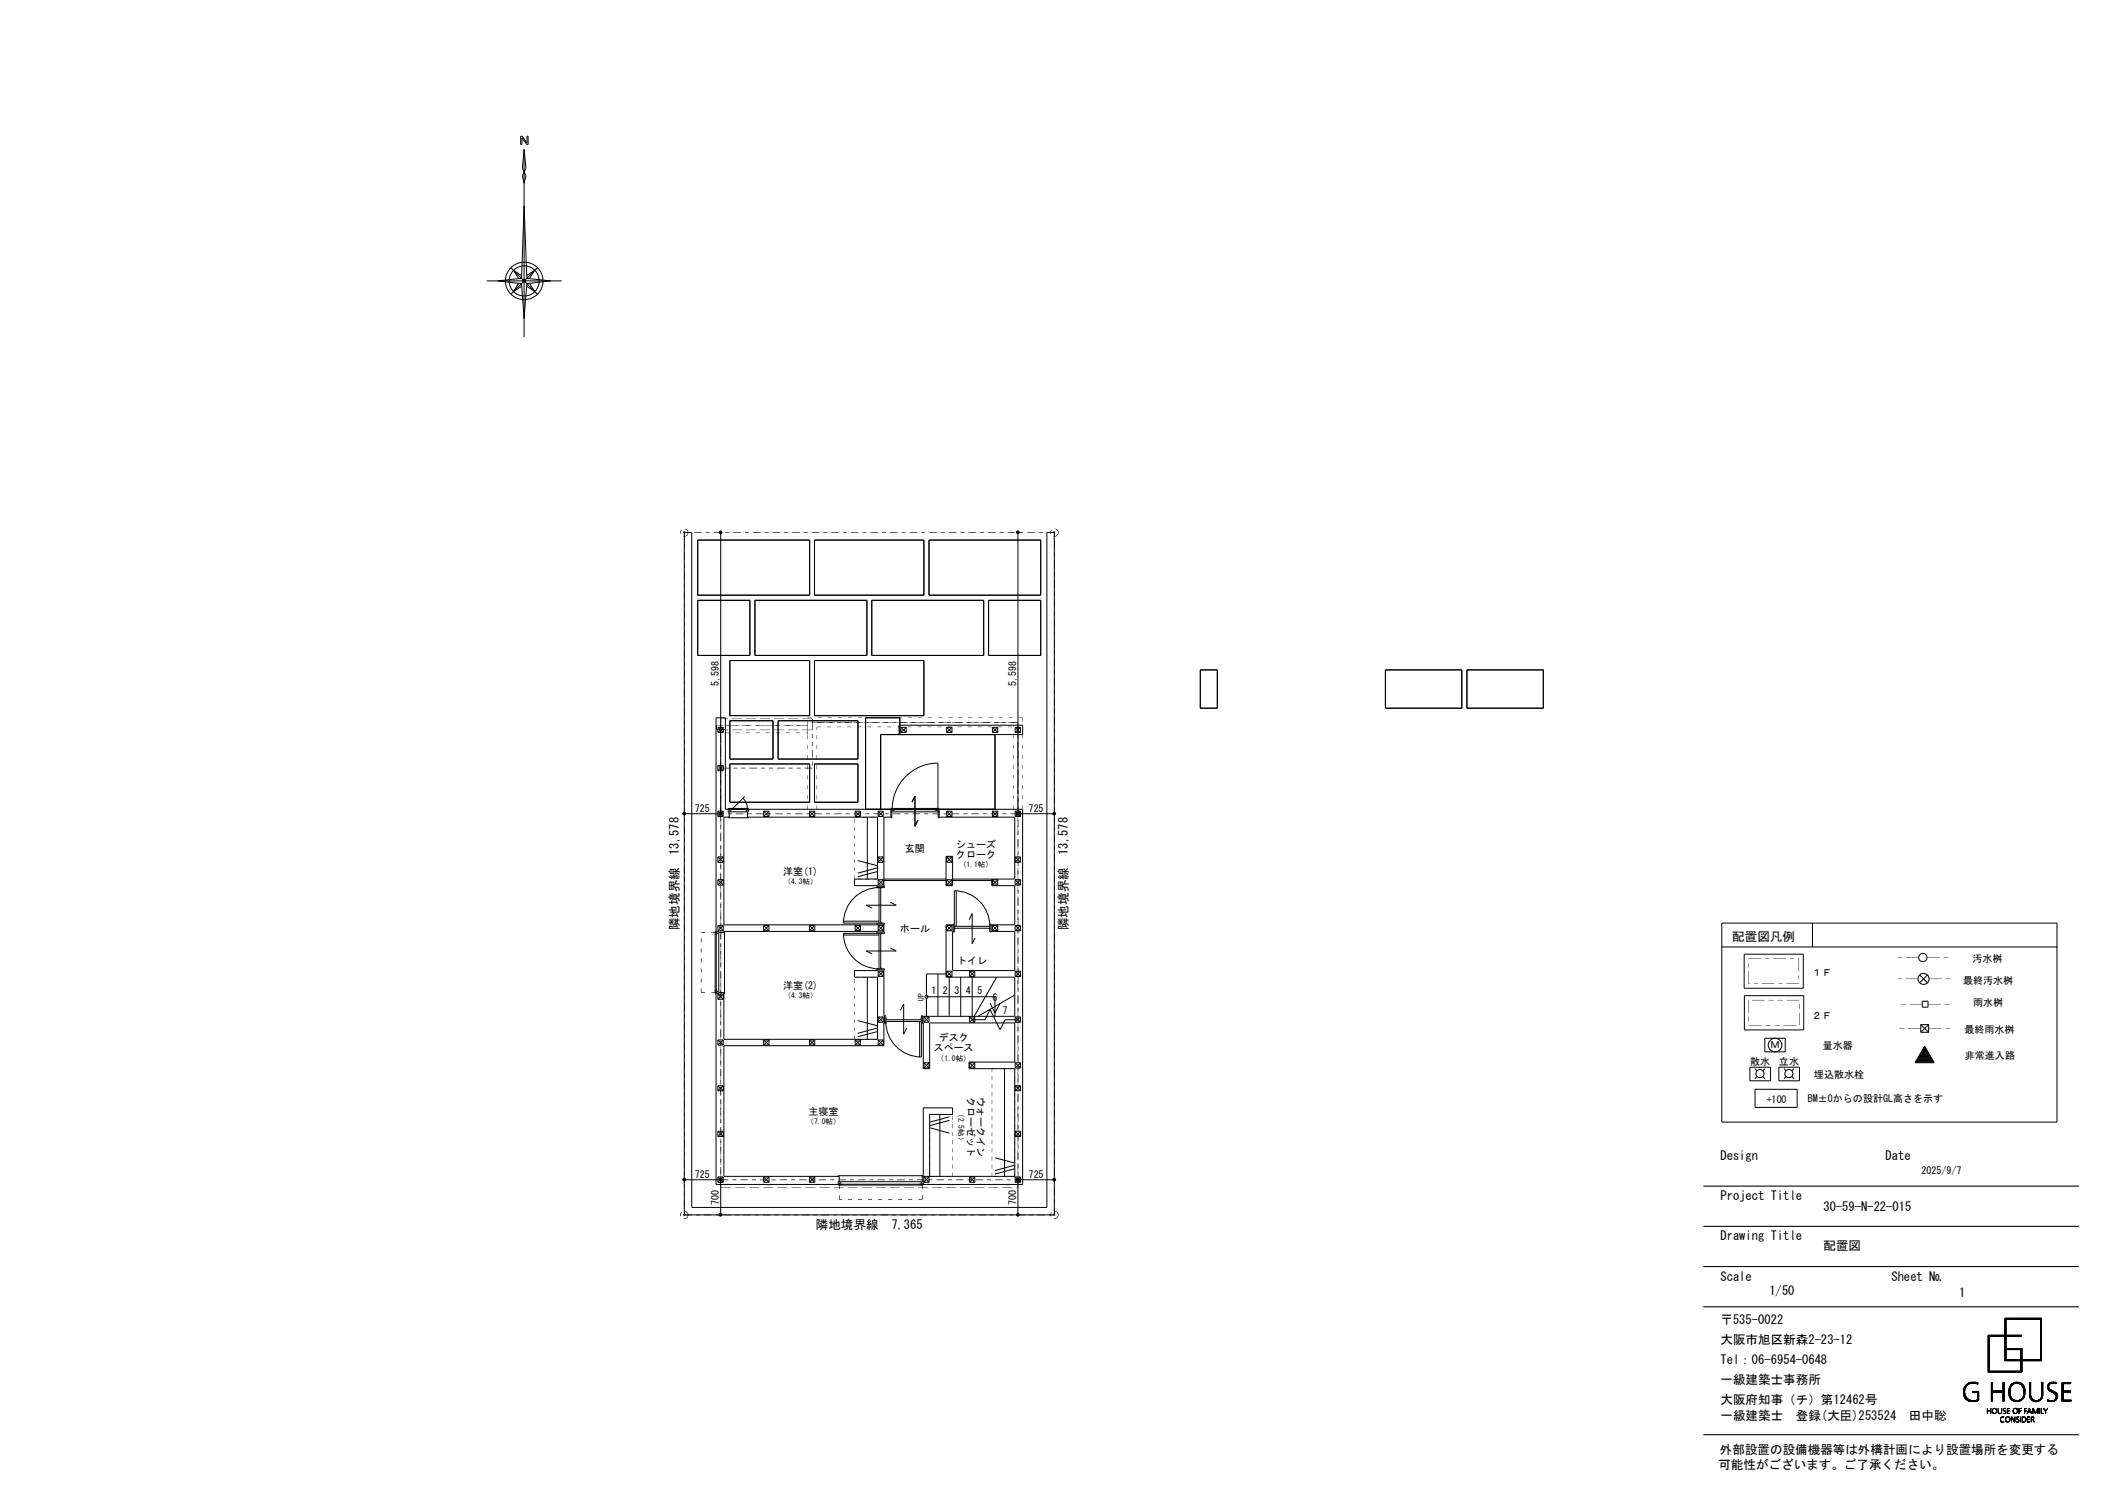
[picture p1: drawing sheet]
<svg xmlns="http://www.w3.org/2000/svg" width="420mm" height="297mm" viewBox="0 0 420 297" stroke-linecap="round" stroke-linejoin="round" font-family="sans-serif">
<defs><g id="words">
<g font-size="2.5">
<text x="135.1" y="170.1" transform="rotate(-90 135.1 170.1)">13,578</text>
<text x="212.5" y="170.1" transform="rotate(-90 212.5 170.1)">13,578</text>
<text x="135.1" y="185" transform="rotate(-90 135.1 185)">隣地境界線</text>
<text x="212.5" y="185" transform="rotate(-90 212.5 185)">隣地境界線</text>
<text x="344.6" y="187.2">配置図凡例</text>
<text x="342.3" y="230.8">Design</text>
<text x="375.1" y="230.8">Date</text>
<text x="342.3" y="238.8">Project Title</text>
<text x="162.3" y="244.5">隣地境界線</text>
<text x="177.3" y="244.5">7,365</text>
<text x="362.8" y="241">30-59-N-22-015</text>
<text x="342.3" y="246.8">Drawing Title</text>
<text x="362.8" y="248.7">配置図</text>
<text x="342.3" y="254.8">Scale</text>
<text x="352" y="257.7">1/50</text>
<text x="376.3" y="254.8">Sheet №</text>
<text x="342.3" y="263.4">〒535-0022</text>
<text x="389.8" y="258">1</text>
<text x="342.3" y="267.4">大阪市旭区新森2-23-12</text>
<text x="342.3" y="271.4">Tel：06-6954-0648</text>
<text x="342.3" y="275.4">一級建築士事務所</text>
<text x="342.3" y="279.4">大阪府知事（チ）第12462号</text>
<text x="342.3" y="282.6">一級建築士　登録(大臣)253524　田中聡</text>
<text x="341.9" y="292.3">可能性がございます。ご了承ください。</text>
<text x="342.2" y="289.2">外部設置の設備機器等は外構計画により設置場所を変更する</text>
</g>
<g font-size="2">
<text x="143" y="136.4" transform="rotate(-90 143 136.4)">5,598</text>
<text x="202.2" y="136.4" transform="rotate(-90 202.2 136.4)">5,598</text>
<text x="138.3" y="161.6">725</text>
<text x="204.6" y="161.6">725</text>
<text x="155.8" y="174">洋室(1)</text>
<text x="180" y="169.4">玄関</text>
<text x="190.2" y="168.7">シューズ</text>
<text x="190.2" y="170.7">クローク</text>
<text x="179" y="185.3">ホール</text>
<text x="190.4" y="191.7">トイレ</text>
<text x="390.4" y="191.5">汚水桝</text>
<text x="155.8" y="196.7">洋室(2)</text>
<text x="185.3" y="197.7">1 2 3 4 5</text>
<text x="360.5" y="194.2">１Ｆ</text>
<text x="390.6" y="195.7">最終汚水桝</text>
<text x="197.4" y="199.1">6</text>
<text x="199.4" y="201.7">7</text>
<text x="360.5" y="202.7">２Ｆ</text>
<text x="392.6" y="200.2">雨水桝</text>
<text x="185.8" y="209.2">スペース</text>
<text x="186.8" y="207.2">デスク</text>
<text x="352.2" y="208.6">Ｍ</text>
<text x="362.6" y="208.7">量水器</text>
<text x="390.8" y="205.6">最終雨水桝</text>
<text x="348.2" y="211.9">散水</text>
<text x="353.9" y="212">立水</text>
<text x="360.9" y="214.5">埋込散水栓</text>
<text x="390.9" y="210.7">非常進入路</text>
<text x="160.9" y="221.7">主寝室</text>
<text x="192.5" y="218.2" transform="rotate(90 192.5 218.2)">クローゼット</text>
<text x="194.5" y="218.2" transform="rotate(90 194.5 218.2)">ウォークイン</text>
<text x="351.5" y="219.4">+100</text>
<text x="359.7" y="219.2">BM±0からの設計GL高さを示す</text>
<text x="382.3" y="233.6">2025/9/7</text>
<text x="138.3" y="234.4">725</text>
<text x="143" y="239.7" transform="rotate(-90 143 239.7)">700</text>
<text x="202.2" y="239.7" transform="rotate(-90 202.2 239.7)">700</text>
<text x="204.6" y="234.4">725</text>
</g>
<g font-size="1.5">
<text x="190.8" y="172.5">（1.1帖）</text>
<text x="155.9" y="175.8">（4.3帖）</text>
<text x="155.9" y="198.5">（4.3帖）</text>
<text x="183.8" y="199.1" transform="rotate(-90 183.8 199.1)">UP</text>
<text x="186.4" y="211">（1.0帖）</text>
<text x="190.7" y="220.9" transform="rotate(90 190.7 220.9)">（2.5帖）</text>
<text x="160.5" y="223.6">（7.0帖）</text>
</g>
</g></defs>
<path d="M338.9 236h74.7M338.9 244h74.7M338.9 252h74.7M338.9 260h74.7M338.9 285.4h74.7" fill="none" stroke="#000" stroke-width=".21"/>
<g fill="none" stroke="#000" stroke-width=".2">
<path d="M103.6 27.1h.2l1 1.3 .1-1.3h.2v1.6h-.3l-1-1.3v1.3h-.2zM104.3 29.7l-.4 3.8 .4 .7M104.3 34.2l.3 .8-.3 1.4-.4-1.4zM104.3 29.7l.3 3.8-.3 .7M104.3 29.7v37.4M96.8 55.9h15M101.6 53.3l5.3 5.2M103.2 56.3l-1 1.7 1.6-1.1M103.8 54.8l-1.6-1 1 1.6M104.3 40.9l.5 14.5 4.7 .5-4.7 .5-.5 7-.5-7-4.7-.5 4.7-.5zM104.8 54.8l1.6-1-1.1 1.6M105.3 56.3l1.1 1.7-1.6-1.1"/>
<path d="M106.9 53.3l-5.3 5.2M136.1 105.9h1.5v134.3h70.7v-134.3h1.5v135.8h-73.7zM138.8 107.4h22.3v11h-22.3zM138.8 119.4h10.4v11h-10.4zM143.4 105.9v56h-7.3M150.2 119.4h22.3v11h-22.3zM162.1 107.4h21.7v11h-21.7zM173.4 119.4h22.3v11h-22.3zM184.8 107.4h22.3v11h-22.3zM196.7 119.4h10.4v11h-10.4zM202.5 105.9v56h7.3M145.2 131.4h15.9v11h-15.9z"/>
<path d="M162.1 131.4h21.7v11h-21.7zM238.8 133.3h3.4v7.6h-3.4zM275.6 133.3h15.2v7.6h-15.2zM291.8 133.3h15.2v7.6h-15.2zM142.8 144.7v1M142.8 152.3v1M142.8 152.3l1.1 1M142.8 153.3h1.1M142.8 152.3h1.1M142.8 145.7h1.1M142.8 144.7h1.1M142.8 144.7l1.1 1"/>
<path d="M143.9 144.7v1M143.9 152.3v1M143.9 152.3l-1.1 1M143.9 144.7l-1.1 1M145.2 152h15.9v7.6h-15.9zM145.2 143.4h8.6v7.6h-8.6zM147.8 158.8a3.1 3.1 0 0 1 .9 2.2M148.2 158.5l-2.6 2.5h2.6M154.8 143.4h15.9v7.6h-15.9zM162.1 152h8.6v7.6h-8.6zM178.9 146.1v-1.8h24.6v1.8h-28.3v14.9M179 146.1v-3.3h-6.8v18.2"/>
<path d="M179.2 145.7h1.1M179.2 144.7h1.1M179.2 144.7v1M179.2 144.7l1.1 1M180.3 144.7v1M180.3 144.7l-1.1 1M181.4 159.6l.6-1.2v6l.6-1.2M188.3 144.7v1M188.3 145.7h1.1M188.3 144.7h1.1M188.3 144.7l1.1 1M189.4 144.7v1"/>
<path d="M189.4 144.7l-1.1 1M197.4 144.7v1M197.4 145.7h1.1M197.4 144.7h1.1M197.4 144.7l1.1 1M198 146.1v14.9M198.5 144.7v1M198.5 144.7l-1.1 1M202 144.7v1M202 145.7h1M202 144.7h1M202 144.7l1 1"/>
<path d="M203 144.7v1M203 144.7l-1 1M142.8 161.4v1M142.8 170.5v1M142.8 175v1.1M142.8 175l1.1 1.1M142.8 162.4h1.1M142.8 161.4h1.1M142.8 171.5h1.1M142.8 170.5h1.1M142.8 176.1h1.1M142.8 175h1.1"/>
<path d="M142.8 161.4l1.1 1M142.8 170.5l1.1 1M143.9 161.4v1M143.9 170.5v1M143.9 175v1.1M143.9 161.4l-1.1 1M143.9 170.5l-1.1 1M143.9 175l-1.1 1.1M144.9 161h-.6v-18.2h-1.8v42.5M144.9 160.8h4v.7h-4zM144.9 162.6v.1h4v-.1M145.1 161.5v1.1h-1.1v21.4h30.6v-.1"/>
<path d="M145.1 160.8l.1 .7M145.1 160.9h.5v.2h-.5zM148.2 160.9h.5v.2h-.5zM148.7 161.5v1.1h25.9v12.3h-4.6v1.3h4.6v.1M148.7 160.8l-.2 .7M148.9 161h54.6v74.6h-19.8M151.9 161.4v1M151.9 162.4h1.1M151.9 161.4h1.1M151.9 161.4l1.1 1M153 161.4v1M153 161.4l-1.1 1"/>
<path d="M161 161.4v1M161 162.4h1.1M161 161.4h1.1M161 161.4l1.1 1M162.1 161.4v1M162.1 161.4l-1.1 1M170.1 161.4v1M170.1 162.4h1.1M170.1 161.4h1.1M170.1 161.4l1.1 1M170.6 171.2l3.9 1M171.2 161.4v1"/>
<path d="M171.2 161.4l-1.1 1M172.6 162.6v12.3M174.5 176.3h1.5v.3h-1.5zM174.5 173.4l-3.9 1M174.5 172.7l-3.9 1M174.7 161.4v1M174.7 170.5v1M174.7 175v1.1M174.7 162.4h1M174.7 161.4h1M174.7 161.4l1 1M174.7 171.5h1"/>
<path d="M174.7 170.5h1M174.7 170.5l1 1M174.7 176.1h1M174.7 175h1M174.7 175l1 1.1M175.2 176.6v7M175.4 176.6l-.2 .1M175.7 161.4v1M175.7 170.5v1M175.7 175v1.1M175.7 161.4l-1 1M175.7 170.5l-1 1"/>
<path d="M175.7 175l-1 1.1M175.9 174.9h12.3M175.9 175.2h12.3M177.1 179.5l1.2 .6h-6l1.2 .6M177.2 162.6h-1.3v13.7M177.2 161.5h9.7M177.4 160.8v1.9h-.2v-1.9h9.7v1.9h-.3v-1.9M177.5 160.9h.4v.3h-.4zM177.9 161.1h8.2M186.6 160.9h-.5v.3h.5v-9.4a9.2 9.2 0 0 0-9.1 9.2M186.9 162.6h15v12.3h-12.4M188.2 170.3h1.3v5.9h-1.3z"/>
<path d="M188.3 162.4h1.1M188.3 161.4h1.1M188.3 171.5h1.1M188.3 170.5h1.1M188.3 176.1h1.1M188.3 175h1.1M188.3 175l1.1 1.1M188.3 161.4v1M188.3 170.5v1M188.3 175v1.1M188.3 161.4l1.1 1M188.3 170.5l1.1 1"/>
<path d="M189.4 161.4v1M189.4 170.5v1M189.4 175v1.1M189.4 175l-1.1 1.1M189.4 170.5l-1.1 1M189.4 161.4l-1.1 1M189.5 175.2h7.8M190.2 177.2v7.1M197.3 174.9v1.3h4.6v7.8h-4.7M197.4 162.4h1.1M197.4 161.4h1.1M197.4 176.1h1.1"/>
<path d="M197.4 175h1.1M197.4 161.4v1M197.4 175v1.1M197.4 175l1.1 1.1M197.4 161.4l1.1 1M198.5 161.4v1M198.5 175v1.1M198.5 175l-1.1 1.1M198.5 161.4l-1.1 1M202 162.4h1M202 161.4h1M202 171.5h1"/>
<path d="M202 170.5h1M202 176.1h1M202 175h1M202 161.4v1M202 170.5v1M202 175v1.1M202 175l1 1.1M202 161.4l1 1M202 170.5l1 1M203 175l-1 1.1M203 161.4v1M203 170.5v1"/>
<path d="M203 175v1.1M203 170.5l-1 1M203 161.4l-1 1M142.3 185.3h.7v12.4h-.7zM142.3 185.5l.7 .2M142.4 185.5v.4h.2v-.4M142.4 197.4v-.4h.2v.4M142.5 197.7v37.9h24.3M142.5 185.9v11.1M142.8 184.1v1.1M142.8 197.8v1M142.8 185.2h1.1"/>
<path d="M142.8 184.1h1.1M142.8 184.1l1.1 1.1M142.8 198.8h1.1M142.8 197.8h1.1M142.8 197.8l1.1 1M143 197.3l-.7 .1M143.9 184.1v1.1M143.9 197.8v1M143.9 184.1l-1.1 1.1M143.9 197.8l-1.1 1M144.1 185.3v12.4h-.1M151.9 185.2h1.1"/>
<path d="M151.9 184.1h1.1M151.9 184.1v1.1M151.9 184.1l1.1 1.1M153 184.1v1.1M153 184.1l-1.1 1.1M161 185.2h1.1M161 184.1h1.1M161 184.1v1.1M161 184.1l1.1 1.1M162.1 184.1v1.1M162.1 184.1l-1.1 1.1M167.8 183.3h7.1"/>
<path d="M167.8 186h7.1M170.1 185.2h1.1M170.1 184.1h1.1M170.1 184.1v1.1M170.1 184.1l1.1 1.1M171.2 184.1v1.1M171.2 184.1l-1.1 1.1M172.6 194.4v12.4M174.5 183.6v.3h1.5v-.3h-8.2a7.1 7.1 0 0 1 7.1-7v7M174.5 185.7v-.3h1.5v.3h-8.2a7.1 7.1 0 0 0 7.1 7v-7M174.5 192.7h1.5v.3h-1.5zM174.6 185.4v-.1h-30.6v.2h-1"/>
<path d="M174.6 193v.1h-4.6v1.3h4.6v12.4h-30.6v-9.4h-1M174.7 185.2h1M174.7 184.1h1M174.7 184.1v1.1M174.7 193.2v1.1M174.7 184.1l1 1.1M174.7 194.3h1M174.7 193.2h1M174.7 193.2l1 1.1M175.2 185.7v7M175.2 183.5h.2v.1M175.2 192.6h.2v.1"/>
<path d="M175.4 185.7l-.2 .1M175.7 184.1v1.1M175.7 193.2v1.1M175.7 184.1l-1 1.1M175.7 193.2l-1 1.1M175.9 183.9v1.5M175.9 193v9.2h.1M177.1 188.6l1.2 .6h-6l1.2 .6M184.3 198.6v3.6M184.3 198.3h13.7v3.9M186.6 193.8v8.4M188.2 193.8h-3.9v4.2"/>
<path d="M188.3 185.2h1.1M188.3 184.1h1.1M188.3 194.3h1.1M188.3 193.2h1.1M188.3 184.1v1.1M188.3 193.2v1.1M188.3 184.1l1.1 1.1M188.3 193.2l1.1 1.1M188.8 194.4v7.8M189.4 193.2l-1.1 1.1M189.4 184.1v1.1M189.4 193.2v1.1"/>
<path d="M189.4 184.1l-1.1 1.1M189.7 185.3h-.2v7.8h12.4v-7.8h-4.7M189.7 184h-1.5v10.4h13.7v7.8h-18.3M189.9 184.3h7a7.1 7.1 0 0 0-7-7.1v7.5M189.9 183.9h-.2v1.5h.2l-.1-.7h7.2l-.1 .7h.3v-1.5h-.3v.8M190 184.7v.1h-.1M191.1 194.4v7.8M192.8 183l.6-1.3v6l.6-1.1M192.9 194.3h1M192.9 193.2h1M192.9 193.2v1.1M192.9 193.2l1 1.1"/>
<path d="M193.4 194.4v7.8M193.9 193.2v1.1M193.9 193.2l-1 1.1M196.8 184.7l.1 .1M197 199.6l1 1.9 1-1.9M197.4 185.2h1.1M197.4 184.1h1.1M197.4 184.1v1.1M197.4 184.1l1.1 1.1M198.3 194.4l-4.5 7.8M198.5 184.1l-1.1 1.1M198.5 184.1v1.1"/>
<path d="M201.9 198l-7.3 4.2M202 185.2h1M202 184.1h1M202 194.3h1M202 193.2h1M202 184.1v1.1M202 193.2v1.1M202 193.2l1 1.1M202 184.1l1 1.1M203 184.1l-1 1.1M203 193.2l-1 1.1M203 184.1v1.1"/>
<path d="M203 193.2v1.1M342.6 183.6h66.6v39.6h-66.6zM342.6 188.4h66.8M347 189.8h11.8v6.8h-11.8zM347 198.1h11.9v6.8h-11.9zM360.6 183.6v4.8M381.9 194l1.6 1.5M382.4 199.2h1.2v1.2h-1.2zM383.5 194l-1.6 1.5M142.8 206.9v1M142.8 216v1M142.8 207.9h1.1"/>
<path d="M142.8 206.9h1.1M142.8 206.9l1.1 1M142.8 217h1.1M142.8 216h1.1M142.8 216l1.1 1M143.9 206.9v1M143.9 216v1M143.9 206.9l-1.1 1M143.9 216l-1.1 1M151.9 206.9v1M151.9 207.9h1.1M151.9 206.9h1.1"/>
<path d="M151.9 206.9l1.1 1M153 206.9v1M153 206.9l-1.1 1M161 206.9v1M161 207.9h1.1M161 206.9h1.1M161 206.9l1.1 1M162.1 206.9v1M162.1 206.9l-1.1 1M170.1 206.9v1M170.1 207.9h1.1M170.1 206.9h1.1"/>
<path d="M170.1 206.9l1.1 1M170.6 203l3.9 1M171.2 206.9v1M171.2 206.9l-1.1 1M174.5 205.2l-3.9 1M174.5 204.5l-3.9 1.1M174.7 202.3v1.1M174.7 206.9v1M174.7 203.4h1M174.7 202.3h1M174.7 202.3l1 1.1M174.7 207.9h1"/>
<path d="M174.7 206.9h1M174.7 206.9l1 1M175.7 202.3v1.1M175.7 206.9v1M175.7 202.3l-1 1.1M175.7 206.9l-1 1M176 203.5h-.1v4.5h-31.9v26h23v1.1M176 202.1h.2v1.5h-.2zM176.2 202.9h7.1M176.2 202.6l.1 .3M179.2 201l.6-1.3v6l.6-1.1M183 203.2v7.1"/>
<path d="M183.3 203.2h-7.1a7.1 7.1 0 0 0 7.1 7.1v-8.2h.3v1.5h-.3M183.3 202.6l-.1 .3M183.6 203.5h.1v9.1h1.3v-9.1h16.9v7.8h-9.1v1.3h9.1v21.4h-18.4v1.1M183.8 211.4h1M183.8 202.3v1.1M183.8 211.4v1.1M183.8 203.4h1M183.8 202.3h1M183.8 212.5h1M183.8 211.4l1 1.1M183.8 202.3l1 1.1M184.8 202.3v1.1"/>
<path d="M184.8 211.4v1.1M184.8 211.4l-1 1.1M184.8 202.3l-1 1.1M192.9 211.4h1M192.9 203.4h1M192.9 202.3h1M192.9 212.5h1M192.9 202.3v1.1M192.9 211.4v1.1M192.9 202.3l1 1.1M192.9 211.4l1 1.1M193.4 202.9h2.6l1-2.1 2 4.1 1-2h2.5"/>
<path d="M193.9 202.3v1.1M193.9 211.4v1.1M193.9 202.3l-1 1.1M193.9 211.4l-1 1.1M199.9 212.6v21.4M202 211.4h1M202 203.4h1M202 202.3h1M202 217h1M202 216h1M202 212.5h1M202 202.3v1.1"/>
<path d="M202 211.4v1.1M202 216v1M202 202.3l1 1.1M202 211.4l1 1.1M202 216l1 1M203 202.3v1.1M203 211.4v1.1M203 216v1M203 202.3l-1 1.1M203 211.4l-1 1.1M203 216l-1 1M348.1 212.3h4.2v2.7h-4.2z"/>
<path d="M349.1 212.6l.5 .4M349.2 216.7h8.3v3.6h-8.3zM349.6 214.2l-.5 .4M350.7 214.2l.5 .4M351.1 206.5h4.1v2.8h-4.1zM351.2 212.6l-.5 .4M353.9 212.3h4.1v2.7h-4.1zM354.9 212.6l.4 .4M355.3 214.2l-.4 .4M356.5 214.2l.4 .4M356.9 212.6l-.4 .4M381.1 211.3h3.7"/>
<path d="M381.1 211.2h3.6M381.2 211.1h3.4M381.3 210.9h3.3M381.3 210.9h3.2M381.4 210.7h3M381.5 210.7h2.9M381.5 210.5h2.8M381.6 210.4h2.7M381.6 210.3h2.6M381.7 210.2h2.4M381.8 210.1h2.2M381.8 210h2.2"/>
<path d="M381.9 209.9h2M382 209.8h1.9M382 209.6h1.8M382.1 209.5h1.7M382.1 209.4h1.6M382.1 203.8h1.6M382.1 205.4h1.6M382.1 203.8v1.6M382.1 203.8l1.6 1.6M382.2 209.3h1.4M382.3 209.2h1.2M382.4 209.1h1.1"/>
<path d="M382.4 209h1M382.5 208.9h.9M382.5 208.8h.8M382.6 208.7h.6M382.7 208.5h.5M382.7 208.4h.4M382.8 208.3h.2M382.9 208.2h.1M382.9 208.1l1.9 3.3h-3.8zM383.7 203.8v1.6M383.7 203.8l-1.6 1.6M136.1 234.7h7.3v7"/>
<path d="M142.8 225v1.1M142.8 234.1v1.1M142.8 226.1h1.1M142.8 225h1.1M142.8 225l1.1 1.1M142.8 235.2h1.1M142.8 234.1h1.1M142.8 234.1l1.1 1.1M143.9 225v1.1M143.9 234.1v1.1M143.9 225l-1.1 1.1M143.9 234.1l-1.1 1.1"/>
<path d="M151.9 234.1v1.1M151.9 234.1l1.1 1.1M151.9 235.2h1.1M151.9 234.1h1.1M153 234.1v1.1M153 234.1l-1.1 1.1M161 234.1v1.1M161 235.2h1.1M161 234.1h1.1M161 234.1l1.1 1.1M162.1 234.1v1.1M162.1 234.1l-1.1 1.1"/>
<path d="M166.8 235.1h16.9v.7h-16.9zM167 235.5h.4v.2h-.4M167.1 235.1l-.1 .7M167.4 235.6h15.6M183.3 235.1l.2 .7M183.5 235.5h-.5v.2h.5M183.7 234v-13.6h5.8v1.3h-4.5v12.3M183.7 233.9h-16.9v.1M183.8 234.1v1.1M183.8 235.2h1M183.8 234.1h1M183.8 234.1l1 1.1"/>
<path d="M184.8 234.1v1.1M184.8 234.1l-1 1.1M185 224.4l3.9 1M187 221.7v12.3M188.9 222.2l-3.9 1M188.9 222.9l-3.9 1M192.9 235.2h1M192.9 234.1h1M192.9 234.1v1.1M192.9 234.1l1 1.1M193.9 234.1v1.1M193.9 234.1l-1 1.1"/>
<path d="M198 230.3l3.8 1.1M201.8 232.5l-3.8 1.1M201.8 231.8l-3.8 1.1M202 226.1h1M202 225h1M202 235.2h1M202 234.1h1M202 225v1.1M202 234.1v1.1M202 225l1 1.1M202 234.1l1 1.1M203 225v1.1"/>
<path d="M203 234.1v1.1M203 225l-1 1.1M203 234.1l-1 1.1M209.8 234.7h-7.3v7M390.6 277.2l.5 .5M390.6 277.2l.4 .4M390.6 277.1l.4 .4M390.6 277l.4 .5M390.6 277l.3 .3M390.6 276.9l.3 .4M390.6 276.8l.3 .4M390.6 276.8l.3 .2"/>
<path d="M390.6 276.6l.3 .3M390.6 276.5l.3 .3M390.7 277.5l1.3 1.3M390.7 277.5l1.3 1.3-.5-.5M390.7 276.4l.2 .3M390.7 276.3l.2 .3M390.7 276.4l.2 .2M390.7 276.3l.2 .2M390.7 276.2l.3 .2M390.7 277.7l1.1 1.1M390.7 276.1l.3 .3M390.8 277.8l.9 .9"/>
<path d="M390.8 277.8l.9 1M390.8 278l.7 .7M390.8 275.9l.2 .4-.3-.3M390.8 275.8l.3 .3M390.9 275.8l.2 .3M390.9 278.1l.5 .5M390.9 276.9l-.3-.3 .3 .4M390.9 275.7l.3 .3M390.9 275.7l.3 .2M391 275.6l.2 .2M391 275.6l.2 .3-.3-.2M391 275.6l.2 .2-.2-.2"/>
<path d="M391.1 275.5l.2 .3-.3-.2M391.1 277.8l-.4-.5 .4 .5M391.1 275.5l.2 .2-.2-.2M391.2 275.4l.2 .3M391.2 276l-.3-.2 .2 .3M391.2 275.4l.2 .2M391.2 278l-.5-.6 .5 .6M391.2 275.4l.3 .2M391.3 275.3l.2 .2M391.4 275.3l.2 .2M391.4 275.3l.1 .2M391.5 275.2l.2 .2-.2-.2"/>
<path d="M391.5 275.2l.3 .2M391.6 275.1l.2 .2-.2-.1M391.6 278.3l.5 .5M391.6 275.1l.2 .2M391.6 278.4l.5 .4-.4-.4M391.8 278.8l-1.1-1.1 1.1 1.1M391.8 278.4l.4 .4M391.8 275l.2 .3M391.8 278.5l.5 .3M391.9 278.8l-1.2-1.2 1.2 1.2M391.9 278.5l.4 .3M391.9 275l.2 .3"/>
<path d="M392 275.3l-.2-.3 .1 .3M392 278.5l.3 .3M392 275l.2 .2M392 278.6l.4 .2M392 275l.3 .2M392.1 278.6l.3 .2M392.1 275.2l-.2-.2 .3 .2M392.1 275l.3 .2M392.2 278.6l.4 .2M392.2 275l.3 .2-.2-.2M392.3 278.6l.3 .2M392.3 275l.3 .2"/>
<path d="M392.4 275l.3 .2-.3-.2M392.4 278.6l.3 .2M392.5 276.8l.3 .3M392.5 278.6l.3 .2M392.5 277v.1M392.5 276.9v.1M392.5 276.9l.1 .2M392.5 276.8l.2 .3M392.6 276.8l.3 .3M392.6 278.6l.3 .2M392.6 276.8l.4 .3-.3-.3M392.6 275l.3 .2"/>
<path d="M392.7 275l.4 .2M392.7 275l.3 .2M392.8 276.8l.3 .3-.2-.3M392.8 275.2l-.3-.2 .4 .2M392.9 275l.3 .3M392.9 276.8l.3 .3M392.9 278.6l.2 .2M392.9 275l.4 .3M392.9 278.8l-.2-.2 .3 .2M393 276.8l.4 .3M393 275l.4 .4M393 278.6l.2 .2"/>
<path d="M393 276.8l.3 .3M393.1 275l.4 .4-.4-.4M393.1 278.6l.2 .2M393.1 276.8l.3 .3M393.1 276.8l.6 .5M393.2 275l.3 .3M393.2 278.5l.2 .2M393.2 276.8l.5 .4M393.2 275l.3 .3-.2-.3M393.2 278.5l.3 .2M393.3 278.8l-.2-.2 .3 .2M393.3 278.5l.2 .2"/>
<path d="M393.3 276.8l.4 .4M393.3 276.8l.4 .2M393.4 275l.1 .2M393.4 278.1l.3 .4M393.4 278.1l.3 .3M393.4 278l.3 .3M393.4 277.8l.3 .5M393.4 277.5l.3 .4M393.4 277.5l.3 .2M393.4 277.3l.3 .4M393.4 277.2l.3 .3M393.4 277.1l.3 .3"/>
<path d="M393.4 278.4l.2 .2M393.4 278.3l.3 .3M393.4 278.2l.3 .4M393.4 278.2l.3 .2M393.4 277.6l.3 .3M393.4 277.5l.3 .3M393.4 277.3l.3 .3M393.4 276.8l.3 .2M393.5 275.1h.1M393.5 276.8l.2 .1M393.6 276.8l.1 .1M393.6 276.8h.1"/>
<path d="M393.7 276.8h.1M393.7 278l-.3-.3 .3 .3M395.5 273h.1M395.5 272.3l.3 .3M395.5 272.2l.3 .3M395.5 272.1l.3 .3M395.5 271.9l.3 .3M395.5 271.8l.3 .3M395.5 271.7l.3 .3M395.5 271.7l.3 .2M395.5 271.6l.3 .3-.3-.2M395.5 271.6l.3 .2"/>
<path d="M395.5 271.5l.3 .3M395.5 271.4l.3 .3-.3-.2M395.5 271.4l.3 .2M395.5 271.2l.3 .4-.3-.3M395.5 271.1l.3 .3-.3-.2M395.5 271l.3 .4M395.5 270.9l.3 .3M395.5 270.8l.3 .3-.3-.2M395.5 270.8l.3 .3M395.5 270.7l.3 .3M395.5 270.6l.3 .3-.3-.2M395.5 270.5l.3 .3"/>
<path d="M395.5 270.4l.3 .3M395.5 268.4l.3 .1M395.5 268.5l.3 .3M395.5 268.6l.3 .4M395.5 269l.3 .4M395.5 269.2l.3 .3M395.5 269.5l.3 .2M395.5 269.5l.3 .4-.3-.3M395.5 269.7l.3 .2M395.5 269.7l.3 .3M395.5 269.8l.3 .3M395.5 270.1l.3 .3"/>
<path d="M395.5 270.1l.3 .2M395.5 269.9l.3 .4-.3-.3M395.5 272.5l.5 .5M395.5 272.5l.4 .5M395.5 272.6l.4 .4M395.5 272.9l.2 .1-.2-.2 .3 .2-.3-.3 .3 .2M395.5 265.9l.3 .3M395.5 266.2l.3 .4M395.5 266.4l.3 .3M395.5 266.7l.3 .1M395.5 266.7l.3 .3M395.5 266.1l.3 .3"/>
<path d="M395.5 266.8l.3 .4-.3-.2M395.5 266.9l.3 .4M395.5 266.4l.3 .2M395.5 267.3l.3 .2M395.5 267.4l.3 .2M395.5 267.3l.3 .3-.3-.2M395.5 267.2l.3 .3M395.5 267.7l.3 .2M395.5 267.1l.3 .3M395.5 267.6l.3 .2M395.5 266.5l.3 .3M395.5 265.9l.3 .2"/>
<path d="M395.5 265.6l.3 .3M395.5 267.6l.3 .3M395.5 267.7l.3 .3-.3-.2M395.5 267.9l.3 .2M395.5 267.9l.3 .4M395.5 267.4l.3 .3M395.5 267.5l.3 .3M395.5 267.8l.3 .3M395.5 268.7l.3 .2M395.5 268.1l.3 .2M395.5 268.9l.3 .2M395.5 269l.3 .2"/>
<path d="M395.5 268.5l.3 .2M395.5 269.3l.3 .2M395.5 269.3l.3 .3M395.5 271l.3 .2M395.5 271.9l.3 .2M395.5 272.2l.3 .2M395.5 272.6l.5 .4M395.5 268.2l.3 .3M395.6 265.6l.3 .3M395.6 265.9l.2 .1-.3-.3 .3 .4M395.8 272.2l-.3-.3 .3 .4M395.8 270.5l-.3-.3 .3 .4"/>
<path d="M395.8 268.6l-.3-.2 .3 .3M395.8 269.1l-.3-.3 .3 .4M395.8 269.6l-.3-.2 .3 .3M395.8 272.6l-.3-.2 .3 .3M395.8 265.9l-.3-.3 .3 .3M395.8 266.2l-.3-.2 .3 .4M395.8 265.6l.2 .3-.4-.3 .3 .3M395.8 266.6l-.3-.2 .3 .3M395.8 267.3l-.3-.3 .3 .3M395.8 268.3l-.3-.2 .3 .3M395.8 265.6l.3 .3M395.8 272.8l.3 .2"/>
<path d="M395.9 265.6l.3 .3M396 265.6l.2 .3M396 272.8l.3 .2M396.1 265.6l.3 .3M396.1 273l-.2-.2 .3 .2M396.1 272.8l.3 .2M396.1 265.6l.2 .3M396.2 276.3l.2 .3M396.2 276.1l.2 .4-.2-.3M396.2 275.8l.2 .4-.2-.3M396.2 275.8l.2 .3M396.2 275.3l.2 .2"/>
<path d="M396.2 276.5l.5 .5zM396.2 276.6l.3 .4zM396.2 276l.2 .2M396.2 278.7h.1M396.2 278.6l.1 .2M396.2 278.5l.2 .3M396.2 278.4l.2 .3-.2-.3M396.2 278.2l.2 .3M396.2 278.2l.2 .2M396.2 278.1l.2 .4M396.2 277.8l.2 .4-.2-.3M396.2 277.7l.2 .4-.2-.3"/>
<path d="M396.2 277.6l.2 .3-.2-.4 .2 .2M396.2 277.1l.2 .3M396.2 276.9l.2 .3M396.2 276.8l.2 .3M396.2 275.1l.2 .4M396.2 275.2l.2 .3M396.2 265.6l.2 .3M396.2 278.3l.2 .3M396.2 278l.2 .3M396.2 277.9l.2 .4M396.2 277.7l.2 .3M396.2 277.6l.2 .4"/>
<path d="M396.2 277.4l.2 .3M396.2 277.3l.2 .3M396.2 277l.2 .3M396.2 276.7l.2 .3M396.2 276.4l.5 .6M396.2 276l.2 .4M396.2 275.7l.2 .3M396.2 275.4l.2 .3M396.2 275.3l.2 .3M396.2 265.6l.4 .3M396.3 272.8l.2 .2M396.3 272.8l.3 .2"/>
<path d="M396.3 275l.1 .1v-.1M396.4 276.7l.4 .3M396.4 275.8l-.2-.3 .2 .5M396.4 275.8l-.2-.3 .2 .3M396.4 275.2l-.2-.2 .2 .3M396.4 276.9l-.2-.4 .4 .5M396.4 276.9v.1M396.4 277.5l-.2-.3 .2 .4M396.4 277.5l-.2-.3 .2 .3M396.4 272.8l.3 .2M396.4 275h.1M396.5 265.6l.3 .3-.2-.3"/>
<path d="M396.6 276.7l.3 .3M396.6 276.7l.4 .3M396.6 272.8l.3 .2-.4-.2 .2 .2M396.7 265.9l-.3-.3 .3 .3M396.7 272.8l.3 .2M396.7 276.7l.2 .3M396.7 276.7l.3 .3M396.7 265.6l.3 .3-.4-.3 .3 .3M396.8 272.8l.3 .2M396.9 272.8l.3 .2-.3-.2M396.9 265.6l.3 .3M397 276.7l.3 .3-.5-.3 .3 .3"/>
<path d="M397 265.6l.2 .3M397 272.8l.3 .2M397 276.7l.3 .3M397 272.8l.2 .2M397 265.6l.3 .3M397 276.7l.4 .3M397 272.8l.4 .2-.2-.2M397 265.6l.3 .3-.2-.3M397 265.9l-.2-.3 .3 .3M397.1 265.6l.2 .3M397.1 276.7l.4 .3-.3-.3M397.1 272.8l.4 .2"/>
<path d="M397.1 265.6l.3 .3M397.2 276.7l.4 .3-.3-.3M397.2 265.6l.3 .3M397.3 265.6l.4 .3-.3-.3M397.3 265.6l.2 .3M397.3 276.7l.4 .3M397.4 276.7l.3 .3M397.4 272.8l.4 .2-.2-.2M397.5 276.7l.3 .3M397.5 265.6l.3 .3M397.5 273l-.2-.2 .3 .2M397.6 265.6l.2 .3"/>
<path d="M397.6 272.8l.3 .2M397.6 276.7l.2 .3M397.6 276.7l.3 .3M397.7 276.7l.3 .3M397.7 272.8l.4 .2M397.7 265.6l.2 .3M397.8 276.7l.3 .3M397.8 265.6l.3 .3M397.8 273l-.2-.2 .3 .2M397.8 272.8l.3 .2M397.9 265.6l.3 .3M398.1 276.7l.3 .3"/>
<path d="M398.1 272.8l.3 .2M398.1 276.7l.3 .3-.3-.3M398.1 273l-.2-.2 .4 .2M398.1 265.9l-.1-.3 .4 .3M398.2 277l-.3-.3 .4 .3M398.2 276.7l.5 .5-.2-.3M398.2 265.6l.3 .3M398.3 276.7l.4 .5-.4-.5M398.3 265.6l.2 .3M398.3 272.8l.2 .2M398.4 265.6l.1 .3M398.4 272.8l.3 .2"/>
<path d="M398.4 265.6l.3 .3M398.4 273l-.2-.2 .3 .2M398.5 276.3l.2 .3M398.5 276.1l.2 .3M398.5 275.9l.2 .3-.2-.2M398.5 275.9l.2 .3M398.5 275.8l.2 .3-.2-.3M398.5 278.7v.1M398.5 278.6l.1 .2M398.5 278.6l.2 .2M398.5 278.4l.2 .4-.2-.3M398.5 278.5l.2 .2"/>
<path d="M398.5 278l.2 .5M398.5 277.2l.2 .3-.2-.3M398.5 277.1l.2 .4-.2-.3M398.5 276.4l.2 .5-.2-.3M398.5 276.5l.2 .2M398.5 278.3l.2 .3M398.5 277.5l.2 .2M398.5 277.5l.2 .3M398.5 275l.2 .4-.2-.2M398.5 275l.2 .3M398.5 273l-.2-.2 .3 .2M398.5 275.3l.2 .3"/>
<path d="M398.5 275.5l.2 .3-.2-.4 .2 .3M398.5 275.6l.2 .3-.2-.3M398.5 278.3l.2 .4M398.5 277.7l.2 .3M398.5 277.3l.2 .3M398.5 277l.2 .4M398.5 277l.2 .3M398.5 276.6l.2 .4M398.5 276.4l.2 .3M398.5 276l.2 .3M398.5 275.8l.2 .3M398.5 275.7l.2 .3"/>
<path d="M398.5 275.1l.2 .4M398.5 275l.2 .2-.1-.2M398.6 275l.1 .2M398.7 275v.1v-.1M398.7 273l-.2-.2 .4 .2M398.7 265.6l.4 .4-.4-.4M398.7 276.5l-.2-.2 .2 .3M398.7 276.5l-.2-.3 .2 .3M398.7 278.5l-.2-.3 .2 .4M398.7 278.2l-.2-.3 .2 .4M398.7 278.1l-.2-.3 .2 .3M398.7 277.9l-.2-.3 .2 .3"/>
<path d="M398.7 275.5l-.2-.3 .2 .4M398.7 272.8l.4 .2-.2-.2M398.7 265.9l-.2-.3 .6 .6-.2-.3M398.7 275h.1M398.8 265.6l.3 .3M398.9 262.4v.1M398.9 262.4l.2 .2zM398.9 262.3v.2M398.9 262.3l.1 .2M398.9 262.3l.2 .3M398.9 263.5l.2 .3M398.9 263.4l.2 .3"/>
<path d="M398.9 263.4l.2 .2M398.9 263.2l.2 .4M398.9 264.3l.2 .4M398.9 263.1l.2 .3-.2-.1M398.9 264.2l.2 .3-.2-.2M398.9 264.2l.2 .3M398.9 264.1l.2 .1M398.9 262.9l.2 .2M398.9 262.8l.2 .3M398.9 263.9l.2 .3M398.9 262.7l.2 .3M398.9 262.6l.2 .3"/>
<path d="M398.9 263.7l.2 .4M398.9 262.5l.2 .3M398.9 262.5l.2 .2M398.9 263.6l.2 .3-.2-.3M398.9 263l.2 .2M398.9 262.8l.2 .2M398.9 264.8l.2 .3-.2-.2M398.9 263.9l.2 .2M398.9 265.1l.2 .2M398.9 264.1l.2 .3M398.9 265.3l.2 .3-.2-.4 .2 .2M398.9 264.5l.2 .3"/>
<path d="M398.9 265.6l.3 .3M398.9 264.7l.2 .3M398.9 265.7l.2 .2M398.9 264.8l.2 .2M398.9 266.1l.2 .1M398.9 266.2l.2 .4M398.9 265.5l.3 .4-.1-.2M398.9 266.4l.2 .2M398.9 266.5l.2 .3M398.9 266.1l.2 .3M398.9 266.8l.2 .4-.2-.3M398.9 267l.2 .3"/>
<path d="M398.9 266.4l.2 .3M398.9 267.2l.2 .3-.2-.2M398.9 267.3l.2 .2M398.9 267.3l.2 .3M398.9 266.7l.2 .3M398.9 267.4l.2 .4-.2-.3M398.9 267.5l.2 .3M398.9 267.1l.2 .3M398.9 267.8l.2 .3-.2-.2M398.9 268l.2 .2M398.9 267.9l.2 .3-.2-.2M398.9 268.2l.3 .3"/>
<path d="M398.9 267.8l.2 .3M398.9 268l.6 .5M398.9 268.1l.4 .4M398.9 268.5l.2 .2M398.9 268.5l.2 .4M398.9 268.1l.3 .4-.1-.1M398.9 268.6l.2 .4M398.9 268.4l.2 .3M398.9 268.9l.2 .2-.2-.2M398.9 268.8l.2 .3M398.9 269.1l.2 .4-.2-.3M398.9 269.1l.2 .2"/>
<path d="M398.9 269.5l.2 .2M398.9 269.6l.2 .1M398.9 269.4l.2 .3M398.9 269.7l.2 .2M398.9 269.6l.2 .3M398.9 269.8l.2 .3M398.9 269.9l.2 .2M398.9 270l.2 .2M398.9 270.1l.2 .4-.2-.3M398.9 270.3l.5 .4M398.9 270.3l.4 .4M398.9 270.3l.4 .4-.2-.2"/>
<path d="M398.9 270.3l.3 .4M398.9 270.4l.3 .3M398.9 270.7h.1M398.9 270.6l.1 .1M398.9 270.5l.2 .2M398.9 270.6l.2 .1M398.9 269.9l.2 .3M398.9 269.3l.2 .2M398.9 268.9l.2 .3M398.9 265.3l.5 .6M398.9 264.7l.2 .2M398.9 264.3l.2 .2"/>
<path d="M398.9 272.8l.3 .2-.3-.2M398.9 262.2l.3 .3M399 272.8l.3 .2M399 262.2l.3 .3M399 262.5h.1M399.1 262.5l-.2-.3 .3 .3M399.1 262.5h.1M399.1 264.8l-.2-.2 .2 .3M399.1 263.3l-.2-.3 .2 .4M399.1 263.1l-.2-.2 .2 .3M399.1 265.2l-.2-.2 .2 .3M399.1 265.6l.2 .3-.4-.5 .4 .5"/>
<path d="M399.1 266.6l-.2-.2 .2 .3M399.1 266.9l-.2-.2 .2 .3M399.1 267.9l-.2-.3 .2 .4M399.1 268.4l-.2-.2 .2 .4M399.1 269.2l-.2-.2 .2 .3M399.1 269.6l-.2-.3 .2 .3M399.1 270l-.2-.3 .2 .3M399.2 272.8l.1 .2M399.2 265.6l.3 .3M399.2 270.5l.3 .2M399.2 272.8l.4 .2M399.2 272.8l.3 .2"/>
<path d="M399.2 262.2l.3 .3M399.2 268.3l.3 .2M399.3 262.2l.4 .3M399.3 265.6l.2 .3M399.3 262.5l-.2-.3 .4 .3M399.3 265.6l.3 .3M399.3 268.3l.4 .2M399.4 272.8l.4 .2-.3-.2M399.4 265.6l.3 .3M399.4 270.5l.3 .2-.5-.2 .3 .2M399.5 262.2l.3 .3M399.5 268.3l.3 .2"/>
<path d="M399.5 270.5l.3 .2M399.5 265.6l.3 .3M399.5 268.3l.2 .2M399.5 270.5l.3 .2-.2-.2M399.5 272.8l.3 .2M399.6 262.2l.3 .3M399.6 268.3l.3 .2M399.6 277l.4 .5M399.6 277l.3 .3M399.6 276.7l.3 .3-.3-.4 .3 .3M399.6 276.9l.3 .3M399.6 276.5l.3 .3-.3-.2"/>
<path d="M399.7 277.5l1.3 1.3M399.7 277.5l.4 .4M399.7 277.4l.3 .4M399.7 277.3l.3 .3M399.7 276.4l.2 .3M399.7 276.4l.2 .2M399.7 276.3l.2 .3M399.7 276.3l.2 .2M399.7 262.2l.3 .3-.2-.3M399.7 268.3l.3 .2M399.7 270.5l.3 .2-.2-.2M399.7 272.8l.3 .2"/>
<path d="M399.7 277.6l1.2 1.2M399.7 277.7l1.1 1.1-1.1-1.1M399.7 265.6l.3 .3-.4-.3 .2 .3M399.7 270.5l.3 .2M399.7 268.3l.2 .2M399.7 276.2l.2 .3M399.8 276l.2 .4M399.8 276.1l.2 .2M399.8 265.6l.2 .3M399.8 272.8l.2 .2-.2-.2M399.8 277.9l.8 .8M399.8 276l.2 .2"/>
<path d="M399.8 275.9l.2 .2M399.8 275.8l.2 .3-.2-.3M399.8 262.2l.3 .3M399.8 270.5l.3 .2M399.8 265.6l.3 .3M399.8 278l.6 .6M399.8 275.8l.3 .2M399.8 273l-.2-.2 .3 .2M399.8 262.2l.2 .3M399.8 272.8l.3 .2M399.8 278l.7 .7M399.9 278.1l.4 .5"/>
<path d="M399.9 275.8l.2 .2M399.9 275.7l.2 .2M399.9 272.8l.2 .2M399.9 262.2l.2 .3M399.9 265.6l.3 .3M399.9 270.5l.2 .2-.2-.2M399.9 275.6l.2 .2M399.9 277.1l-.3-.3 .3 .4M399.9 262.2l.4 .3M399.9 270.5l.4 .2M400 268.3l.2 .2-.2-.2M400 268.5l-.2-.2 .2 .2"/>
<path d="M400 270.5l.2 .2M400 275.5l.2 .3-.2-.2M400 272.8l.2 .2M400 268.3l.4 .2-.3-.2M400 275.5l.3 .2-.3-.2M400 268.5l-.2-.2 .4 .2M400 272.8l.3 .2M400 265.6l.3 .3M400.1 265.6l.3 .3M400.1 270.5l.3 .2M400.2 275.3l.2 .2M400.2 265.6l.3 .3"/>
<path d="M400.2 270.5l.4 .2-.3-.2M400.2 268.3l.2 .2M400.2 275.3l.3 .2M400.2 262.2l.3 .3M400.2 265.9l-.2-.3 .3 .3M400.2 268.3l.3 .2M400.2 272.8l.4 .2M400.3 275.6l-.2-.2 .2 .3M400.3 275.2l.2 .3-.2-.2M400.3 262.2l.3 .3-.2-.3M400.3 268.3l.3 .2M400.3 275.6l-.2-.2 .3 .2"/>
<path d="M400.3 275.2l.3 .2M400.3 270.5l.4 .2M400.4 275.2l.3 .2M400.4 262.5l-.3-.3 .3 .3M400.4 268.3l.2 .2M400.4 272.8l.3 .2-.3-.2M400.4 273l-.3-.2 .3 .2M400.4 278.3l.5 .5M400.4 262.2l.3 .3-.2-.3M400.4 268.3l.3 .2-.2-.2M400.4 265.6l.3 .3M400.5 262.2l.2 .3"/>
<path d="M400.5 270.5l.3 .2M400.5 268.3l.2 .2M400.5 262.2l.3 .3M400.5 265.6l.3 .3-.2-.3M400.5 268.3l.3 .2M400.6 278.7l-.8-.8 .8 .8M400.6 275.1l.2 .2-.2-.2M400.6 262.2l.3 .3M400.6 265.9l-.3-.3 .3 .3M400.6 272.8l.1 .2M400.6 275l.3 .3M400.6 265.6l.3 .3-.2-.3"/>
<path d="M400.6 268.3l.3 .2M400.6 270.5l.2 .2M400.6 272.8l.3 .2M400.6 278.4l.5 .4M400.6 262.2l.4 .3M400.6 268.3l.6 .2M400.7 275.3l-.2-.2 .2 .2M400.7 275l.2 .3M400.7 262.2l.2 .3M400.7 268.3l.2 .2M400.7 272.8l.3 .2M400.7 278.5l.5 .3-.4-.3"/>
<path d="M400.7 265.6l.3 .3M400.8 275l.2 .3M400.8 275l.2 .3-.4-.3M400.8 270.7l-.2-.2 .3 .2M400.8 275l.3 .2-.2-.2M400.8 265.6l.3 .3-.2-.3M400.8 270.5l.3 .2-.2-.2M400.9 278.5l.3 .3-.3-.2M400.9 265.6l.3 .3M400.9 270.5l.3 .2-.2-.2M400.9 275l.3 .2M400.9 270.7l-.3-.2 .4 .2"/>
<path d="M400.9 262.2l.3 .3M400.9 268.3l.3 .2M401 278.6l.3 .2M401 262.2l.4 .3-.2-.3M401 272.8l.3 .2M401 262.5l-.2-.3 .4 .3M401 262.2l.2 .3M401 265.6l.3 .3M401 268.3l.3 .2M401 270.5l.3 .2M401 273l-.2-.2 .4 .2M401.1 265.6l.3 .3"/>
<path d="M401.1 268.3l.3 .2-.2-.2M401.2 265.6l.3 .3M401.2 268.3l.2 .2M401.2 278.6l.2 .2-.2-.2 .1 .1M401.2 262.2l.3 .3M401.2 265.9l-.3-.3 .3 .3M401.2 270.5l.3 .2M401.2 272.8l.2 .2-.3-.2 .2 .2M401.2 275h.1M401.2 278.6l.3 .2zM401.2 270.5l.2 .2M401.2 268.3l.3 .2"/>
<path d="M401.2 272.8l.3 .2M401.3 275l.3 .3M401.3 275.2l-.3-.2 .4 .2M401.3 278.6l.3 .2-.2-.2M401.3 262.2l.3 .3M401.3 268.3l.3 .2M401.3 270.5l.2 .2M401.3 270.7l-.2-.2 .3 .2M401.3 272.8l.2 .2M401.3 275h-.1l.2 .2M401.3 275l.2 .3M401.3 275l.4 .3"/>
<path d="M401.3 262.2l.2 .3M401.3 270.5l.3 .2M401.3 272.8l.3 .2M401.3 278.6l.2 .2M401.4 268.3l.3 .2M401.4 278.6l.4 .2M401.4 278.6l.3 .2-.3-.2M401.4 272.8l.3 .2M401.4 275l.5 .4M401.4 262.2l.2 .3-.2-.3 .4 .3M401.4 265.6l.3 .3M401.5 265.6l.3 .3-.3-.3"/>
<path d="M401.5 270.5l.5 .2-.3-.2M401.5 272.8l.2 .2M401.5 265.9l-.2-.3 .4 .3M401.5 270.5l.2 .2M401.5 272.8l.4 .2M401.5 275l.5 .5M401.6 275l1.2 1.2M401.6 262.2l.2 .3M401.6 265.6l.3 .3M401.6 268.3l.4 .2-.3-.2M401.6 270.7l-.2-.2 .3 .2M401.6 272.8l.2 .2"/>
<path d="M401.7 275.3l-.3-.3 .4 .3M401.7 275l1.1 1.1M401.7 278.5l.3 .2M401.7 265.6l.3 .3M401.7 272.8l.4 .2-.3-.2M401.7 262.2l.3 .3-.4-.3 .3 .3M401.7 270.5l.3 .2M401.7 268.5l-.2-.2 .3 .2M401.7 275l1.1 1-1-1M401.8 278.5l.2 .2M401.8 278.5l.2 .2-.1-.2M401.8 265.6l.3 .3"/>
<path d="M401.8 262.2l.3 .3M401.8 268.3l.5 .6M401.8 270.5l.5 .5-.4-.5 .3 .2M401.8 278.8l-.1-.2 .2 .2M401.8 265.9l-.1-.3 .2 .3M401.8 268.3l.5 .4M401.9 278.4l.2 .3M401.9 275l.9 .9M401.9 268.3l.4 .4M401.9 265.6l.3 .3M401.9 262.2l.3 .3M401.9 268.3l.4 .3"/>
<path d="M401.9 272.8l.1 .1M402 278.4l.2 .2M402 275.1l.7 .7M402 262.2l.2 .3M402 270.5l.3 .3M402 272.8l.2 .2M402 268.6l.3 .4M402 268.9l.3 .2-.3-.2M402 268.9l.3 .3M402 269.1l.3 .4-.3-.3M402 269.3l.3 .3M402 269.4l.3 .2"/>
<path d="M402 269.6l.3 .1M402 269.7l.3 .2M402 269.6l.3 .3-.3-.2M402 269.9l.3 .2M402 269.7l.3 .3M402 269.8l.3 .4M402 270.1l.3 .4-.3-.3M402 270.3l.5 .4M402 270.3l.4 .4-.4-.3 .2 .1M402 270.5l.3 .2M402 270.9l.3 .3-.3-.4 .3 .3M402 271l.3 .3"/>
<path d="M402 271.2l.3 .2M402 271.2l.3 .4M402 271.3l.3 .2M402 271.4l.3 .3M402 271.7l.3 .2-.3-.3 .3 .2M402 271.5l.3 .2M402 271.8l.3 .4-.3-.3M402 271.8l.3 .2M402 272.2l.3 .2M402 272.2l.3 .3M402 272.4l.3 .4M402 272.6l.3 .2"/>
<path d="M402 272.7l.3 .3-.3-.2M402 272.4l.3 .2M402 272.1l.3 .3M402 270.8l.3 .2M402 270l.3 .3M402 269.5l.3 .2M402 269.4l.3 .3M402 269.1l.3 .2M402 268.8l.3 .3M402 270.4l.1 .1M402 272.9l.2 .1M402 275.1l.7 .6"/>
<path d="M402.1 278.3l.2 .3-.3-.3M402.1 265.6l.1 .1M402.1 262.2l.2 .3M402.1 268.3l.2 .2M402.1 278.3l.2 .2M402.1 265.6h.1M402.1 262.2l.3 .3M402.1 268.3l.2 .1M402.2 278.6l-.3-.2 .2 .2M402.2 278.3l.2 .2M402.2 262.2l.2 .3M402.2 265.8l-.2-.2 .2 .2"/>
<path d="M402.2 268.5l.1 .1M402.2 278.3l.1 .2-.2-.2M402.2 275.2l.4 .4M402.2 278.2l.2 .2M402.2 278.2l.2 .2-.2-.1M402.3 278.2l.2 .2M402.3 275.3l.2 .2M402.3 268.5l-.3-.2 .3 .3M402.3 270.7l-.3-.2 .3 .4M402.3 268.5h.1M402.3 278.2l.1 .2-.2-.2M402.3 278.2l.2 .1"/>
<path d="M402.3 278.1l.2 .2M402.3 268.3v.1M402.3 269.2l-.3-.2 .3 .3M402.3 270.2l-.3-.2 .3 .3M402.3 271.7l-.3-.2 .3 .3M402.3 272.2l-.3-.3 .3 .4M402.3 272.5l-.3-.2 .3 .3M402.3 272.8l-.3-.2 .3 .3M402.3 278l.2 .3M402.3 275.8l.6 .5M402.4 278l.2 .3-.2-.3M402.4 277.9l.2 .3"/>
<path d="M402.4 275.9l.5 .5M402.4 270.5l.3 .2M402.5 277.9l.2 .2M402.5 276l.4 .5-.4-.4M402.5 262.5l-.3-.3 .3 .3M402.5 277.8l.2 .2M402.5 277.7l.3 .3M402.5 270.5l.3 .2-.3-.2M402.5 277.6l.3 .3M402.5 277.6l.3 .2M402.5 277.5l.3 .3M402.5 276.2l.4 .6"/>
<path d="M402.5 262.2l.5 .3-.3-.3M402.5 277.5l.3 .2M402.5 276.1l.4 .5M402.5 277.7l.3 .2M402.6 277.5l.2 .2-.2-.2M402.6 277.3l.2 .3M402.6 277.3l.2 .2M402.6 276.5l.3 .3M402.6 277.2l.2 .3M402.6 262.5l-.3-.3 .5 .3M402.6 270.5l.3 .2M402.6 270.7l-.3-.2 .3 .2"/>
<path d="M402.6 276.6l.3 .2M402.6 276.6l.3 .4-.3-.3M402.6 276.8l.3 .3M402.6 276.9l.3 .3M402.6 277.2l.3 .3M402.6 277.1l.3 .3M402.6 277l.3 .3M402.6 270.5l.2 .2M402.7 270.5l.3 .2M402.8 278l-.3-.3 .2 .4M402.8 270.5l.3 .2-.3-.2M402.8 277.6l-.2-.2 .2 .3"/>
<path d="M402.8 262.2l.2 .3M402.9 262.2l.3 .3M403.1 270.5l.3 .2-.3-.2M403.1 262.2l.2 .3M403.1 270.7l-.2-.2 .3 .2M403.2 262.2l.3 .3M403.2 262.5l-.2-.3 .3 .3M403.2 270.7l-.2-.2 .3 .2M403.3 262.2l.2 .3M403.3 270.5l.3 .2-.4-.2 .2 .2M403.4 270.5l.2 .2M403.4 262.2l.3 .3-.4-.3 .3 .3"/>
<path d="M403.4 270.5l.3 .2M403.5 262.2l.2 .3M403.5 262.2l.3 .3M403.7 262.2l.2 .3M403.7 270.5l.2 .2M403.7 262.2l.3 .3M403.7 270.5l.3 .2M403.8 276.6l.2 .2M403.8 276.7l.2 .5M403.8 276.9l.2 .3M403.8 277l.2 .4-.2-.2M403.8 277.1l.2 .4-.2-.3"/>
<path d="M403.8 277.4l.3 .3M403.8 277.5l.3 .3M403.8 277.7l1.1 1.1M403.8 277.8l1 1M403.8 262.2l.2 .3M403.8 270.7l-.3-.2 .3 .2M403.8 275l.2 .4-.2-.2M403.8 275.4l.2 .4-.2-.3M403.8 275.6l.2 .3M403.8 275.9l.2 .3M403.8 275.9l.2 .3-.2-.2M403.8 277.5l.3 .4-.3-.3"/>
<path d="M403.8 277.3l.2 .4M403.8 277.3l.2 .3M403.8 276.9l.2 .4M403.8 276.6l.2 .4M403.8 276.5l.2 .3M403.8 276.4l.2 .4M403.8 276.4l.2 .3M403.8 276.1l.2 .3M403.8 276l.2 .3M403.8 275.6l.2 .5-.2-.3M403.8 275.1l.2 .4M403.8 277.9l.9 .9"/>
<path d="M403.8 262.2l.3 .3M403.8 270.5l.4 .2M403.9 278l.7 .8M403.9 270.5l.2 .2M403.9 275l.1 .3M403.9 278.1l.6 .6M403.9 278.1l.6 .7M403.9 278.2l.6 .5M404 270.5l.3 .2M404 278.3l.4 .4M404 275v.2M404 275.5l-.2-.3 .2 .5"/>
<path d="M404 276.5l-.2-.3 .2 .4M404 278.3l.3 .3M404 275h.1M404.1 262.2l.2 .3-.4-.3 .3 .3M404.1 270.5l.2 .2M404.1 262.2l.3 .3M404.1 270.5l.3 .2-.2-.2M404.2 278l-.4-.4 .4 .4M404.2 262.2l.3 .3-.3-.3M404.2 278.1l-.4-.4 .5 .6M404.2 270.5l.3 .2M404.3 270.5l.3 .2"/>
<path d="M404.3 270.5l.2 .2M404.4 270.5l.3 .2M404.4 278.3l.5 .5M404.4 262.2l.3 .3-.4-.3 .2 .3M404.5 278.4l.5 .4-.4-.3M404.5 270.5l.2 .2M404.6 262.2l.3 .3M404.6 278.5l.5 .4-.4-.4M404.6 262.2l.2 .3M404.7 262.2l.2 .3M404.7 278.5l.3 .4M404.7 262.5l-.2-.3 .3 .3"/>
<path d="M404.7 262.2l.3 .3-.2-.3M404.7 262.2l.3 .3M404.7 270.5l.4 .2-.2-.2M404.8 262.2l.3 .3M404.8 278.6l.3 .3-.3-.3M404.8 270.7l-.2-.2 .4 .2M404.9 278.6l.3 .3M404.9 262.2l.2 .3M404.9 262.2l.5 .3M404.9 270.5l.4 .2M404.9 278.6l.3 .2M405 262.2l.2 .3"/>
<path d="M405 270.5l.2 .2M405 270.5l.4 .2-.2-.2M405.1 278.6l.3 .2-.4-.2 .3 .2M405.1 270.5l.3 .2M405.2 278.6l.2 .2M405.2 278.6l.3 .2-.2-.2M405.2 262.2l.3 .3-.2-.3M405.3 262.2l.3 .3M405.4 270.5l.3 .2M405.4 278.6l.2 .2-.3-.2M405.4 262.2l.3 .3M405.5 270.7l-.3-.2 .3 .2"/>
<path d="M405.5 262.2l.3 .3M405.6 262.2l.2 .3M405.6 270.7l-.3-.2 .3 .2M405.6 278.5l.2 .2M405.6 270.5l.3 .2M405.6 270.5l.2 .2M405.6 278.5l.2 .1-.1-.1M405.6 262.2l.3 .3M405.6 262.2l.6 .6-.3-.3M405.7 270.5l.2 .2M405.7 278.4l.2 .2M405.7 278.7l-.2-.1 .2 .2"/>
<path d="M405.7 262.2l.5 .5zM405.8 262.2l.4 .4M405.8 278.7l-.2-.2 .2 .2M405.8 270.5l.3 .2M405.8 278.3l.3 .2M405.8 278.3l.2 .3-.3-.2M405.9 278.3l.2 .2-.3-.2M405.9 278.3l.2 .1M405.9 269.3l.3 .4-.3-.2M405.9 269.2l.3 .3M405.9 269.2l.3 .3-.3-.4 .3 .2M405.9 268.9l.3 .4"/>
<path d="M405.9 268.9l.3 .3M405.9 268.8l.3 .3M405.9 268.8l.3 .2M405.9 268.6l.3 .3M405.9 268.5l.3 .4-.3-.3M405.9 268.4l.3 .3-.3-.2M405.9 268.3l.3 .3-.3-.2M405.9 268.2l.3 .3M405.9 268.1l.3 .1M405.9 267.9l.3 .3M405.9 267.8l.3 .3-.3-.3M405.9 267.7l.3 .2"/>
<path d="M405.9 267.6l.3 .3M405.9 267.5l.3 .3M405.9 267.5l.3 .3-.3-.4 .3 .2M405.9 267.3l.3 .3M405.9 267.3l.3 .2M405.9 267.2l.3 .2M405.9 267l.3 .3M405.9 266.9l.3 .2M405.9 266.7l.3 .3-.3-.2M405.9 266.6l.3 .3M405.9 266.2l.3 .3M405.9 266.1l.3 .2"/>
<path d="M405.9 266l.3 .3M405.9 265.9l.3 .3M405.9 265.8l.3 .3M405.9 265.7l.3 .3M405.9 265.6l.3 .3-.3-.2M405.9 265.5l.3 .3M405.9 265.3l.3 .3M405.9 265.2l.3 .3M405.9 265l.3 .4-.3-.1M405.9 264.7l.3 .3M405.9 264.7l.3 .2M405.9 264.5l.3 .4"/>
<path d="M405.9 264.5l.3 .2M405.9 264.4l.3 .3M405.9 264.3l.3 .3-.3-.2M405.9 264.2l.3 .3M405.9 264.1l.3 .4-.3-.3M405.9 264l.3 .3-.3-.2M405.9 263.9l.3 .3M405.9 263.8l.3 .3M405.9 263.7l.3 .3M405.9 263.7l.3 .2M405.9 263.5l.3 .4M405.9 263.4l.3 .3-.3-.1"/>
<path d="M405.9 263.3l.3 .3M405.9 263l.3 .3M405.9 263l.3 .2M405.9 262.9l.3 .2M405.9 262.8l.3 .3M405.9 262.7l.3 .3M405.9 262.6l.3 .3-.3-.3M405.9 270.7h.1M405.9 270.5l.3 .2-.3-.2M405.9 270.4l.3 .3M405.9 270.4l.3 .2M405.9 270.3l.3 .3"/>
<path d="M405.9 270.2l.3 .3M405.9 269.9l.3 .5M405.9 270.2l.3 .2M405.9 269.7l.3 .4M405.9 269.6l.3 .3M405.9 269.7l.3 .2M405.9 269.6l.3 .2M405.9 269.5l.3 .3M405.9 268.7l.3 .2M405.9 267.1l.3 .2M405.9 266.2l.3 .2M405.9 265.9l.3 .2"/>
<path d="M405.9 264.8l.3 .2M405.9 264.5l.3 .3M405.9 263.9l.3 .2M405.9 262.8l.3 .2M406 262.2l.2 .2M406 278.1l.2 .2M406 278.2l.1 .1M406 278.2l.1 .2-.2-.2M406 278.2l.2 .1M406 270.7l-.2-.2 .3 .2M406.1 262.2l.1 .1M406.1 277.9l.2 .2"/>
<path d="M406.1 277.8l.2 .3M406.2 268.4l-.3-.3 .3 .3M406.2 266.8l-.3-.3 .3 .3M406.2 266.7l-.3-.3 .3 .3M406.2 266.5l-.3-.2 .3 .3M406.2 265.8l-.3-.2 .3 .3M406.2 265.7l-.3-.3 .3 .3M406.2 265l-.3-.2 .3 .4M406.2 263.4l-.3-.3 .3 .4M406.2 262.5l-.3-.3 .3 .3M406.2 270.6l-.3-.3 .3 .3M406.2 275l.2 .5-.2-.3"/>
<path d="M406.2 275.5l.2 .2M406.2 275.8l.2 .3-.2-.4 .2 .3M406.2 276l.2 .4-.2-.3M406.2 276.1l.2 .3-.2-.3M406.2 276.4l.2 .2M406.2 276.4l.2 .3M406.2 276.6l.2 .5M406.2 276.8l.2 .3M406.2 276.9l.2 .5-.2-.3M406.2 277.1l.2 .2M406.2 277.4l.2 .2M406.2 277.3l.2 .4-.2-.3"/>
<path d="M406.2 277.5l.2 .3M406.2 277.7l.2 .3M406.2 277.4l.2 .3-.2-.2M406.2 277.1l.2 .4M406.2 276.5l.2 .3M406.2 277.6l.2 .3M406.2 277.2l.2 .4M406.2 276.6l.2 .3M406.2 276.2l.2 .3M406.2 275.9l.2 .4-.2-.3M406.2 275.6l.2 .4M406.2 275.6l.2 .3"/>
<path d="M406.2 275.3l.2 .4M406.2 275.3l.2 .3M406.2 275.2l.2 .3M406.3 275l.1 .2M406.3 278.2l-.2-.2 .1 .3M406.4 275h.1M406.4 275.7l-.2-.3 .2 .4M406.4 277.1l-.2-.2 .2 .3M406.4 276.5l-.2-.3 .2 .4M406.4 275.8l-.2-.3 .2 .3M406.4 275.3l-.2-.3 .2 .3M407.3 275.7l.3 .2"/>
<path d="M407.3 275.8l2.1 2.1M407.3 275.9l1.2 1.2M407.3 276.1l.8 .8M407.3 278.5l.4 .3M407.3 278.6l.2 .2M407.3 278.7h.1M407.3 278.6l.1 .2M407.3 275.7l.3 .3M407.3 275.7l.3 .4M407.4 278.5l.4 .3-.3-.3M407.4 276.3l.4 .5M407.5 275.4l.2 .2"/>
<path d="M407.5 275.3l.3 .2-.2-.3 .2 .2M407.5 275.3l.2 .3M407.5 278.5l.4 .3-.3-.3M407.5 275.3l.3 .2M407.6 275.2l.2 .2M407.7 275.7l-.3-.2 .2 .3M407.7 276.1l-.4-.3 .4 .3M407.7 278.6l.4 .2-.3-.2M407.7 278.8l-.4-.4 .5 .4M407.7 275.1l.1 .3M407.8 275.1l.2 .2M407.8 275.1l.1 .2"/>
<path d="M407.8 278.6l.3 .2M407.8 275.1l.2 .2-.2-.2M407.8 275l.3 .3M407.9 275l.2 .3M407.9 276.8l-.5-.5 .6 .6M407.9 278.6l.3 .2M408 278.6l.3 .2M408 275l.2 .2M408.1 275l.2 .2M408.1 276.5l1.3 1.3M408.1 278.6l.2 .2M408.1 275l.3 .2"/>
<path d="M408.1 276.9l-.8-.8 .9 .8M408.1 278.6l.3 .2M408.2 278.6l.4 .2-.2-.2M408.2 275l.2 .2M408.3 275l.2 .2M408.3 277l-1-1 1 1M408.3 276.6l1.1 1.1M408.3 275l.3 .2M408.3 276.6l1.1 1.1-1-1M408.3 278.6l.3 .2M408.4 278.6l.2 .2M408.4 275l.3 .2"/>
<path d="M408.4 276.7l1 1M408.5 278.6l.2 .2M408.5 277.1l-1.2-1.2 1.3 1.3M408.5 274.9l.4 .4M408.6 276.8l.8 .8M408.6 278.6l.2 .2-.3-.2M408.6 275l.3 .2M408.6 275l.3 .3-.3-.3M408.6 275.2l-.3-.2 .3 .2M408.6 276.8l.8 .7M408.6 278.5l.3 .2M408.7 275l.4 .3"/>
<path d="M408.7 278.5l.2 .2M408.7 275.2l-.3-.3 .4 .3M408.8 275l.3 .3-.2-.3M408.8 278.4l.1 .3M408.8 278.4l.2 .2M408.9 278.3l.2 .3M408.9 275l.3 .2-.3-.2M408.9 278.3l.2 .2-.2-.2 .3 .1M408.9 275l.3 .2v-.2M408.9 278.2l.3 .2M409 278.1l.2 .3M409 278.2l.2 .2"/>
<path d="M409 277l.2 .2M409 277.5l.4 .4M409 277.6l.4 .4M409 277.6l.4 .5-.3-.4M409 278l.3 .3M409.1 277.8l.3 .3M409.3 277.4l-.6-.5 .6 .6M409.4 278.1l-.3-.2 .2 .3M410.2 276.5l.5 .5zM410.2 275.2l.3 .3M410.2 275.3l.3 .2M410.2 275.4l.3 .3"/>
<path d="M410.2 275.5l.3 .3M410.2 275.6l.3 .4-.3-.3M410.2 275.7l.3 .4M410.2 275.9l.3 .3M410.2 275.9l.3 .5M410.2 276.1l.3 .3M410.2 276.1l.3 .4M410.2 276.2l.3 .4M410.2 276.3l.6 .7M410.2 276.4l.6 .6zM410.2 276.7l.3 .4M410.2 276.9l.3 .3"/>
<path d="M410.2 277l.3 .3-.3-.3M410.2 277.1l.3 .4M410.2 277.3l.3 .4-.3-.3M410.2 277.4l.3 .4M410.2 277.6l.3 .4M410.2 278l.3 .2M410.2 278l.3 .4M410.2 278.1l.3 .3M410.2 278.4l.4 .4M410.2 278.5l.3 .3M410.2 278.7l.2 .1M410.2 278.6l.3 .2-.3-.2"/>
<path d="M410.2 278.3l.5 .5M410.2 278.2l.6 .6M410.2 277.5l.3 .4M410.2 277.2l.3 .3M410.2 276.6l.3 .4M410.2 276.6l.4 .4M410.2 275.3l.3 .3M410.2 275.7l.3 .3M410.2 275.8l.3 .3M410.2 276.1l.3 .2M410.2 276.2l.3 .2M410.2 276.4l.3 .2"/>
<path d="M410.2 276.7l.3 .3M410.2 277.4l.3 .2M410.2 278.1l.3 .2M410.2 278.4l.3 .3M410.2 278.8h.1M410.3 275l.3 .3-.3-.3 .2 .3M410.4 275l.3 .3M410.5 275.1l-.1-.1 .4 .3M410.5 275l.5 .3M410.5 278l-.3-.3 .3 .5M410.5 278.6l-.3-.3 .4 .5M410.5 275.3l-.3-.3 .3 .4"/>
<path d="M410.5 275l.3 .3M410.6 276.7l.3 .3M410.6 278.5l.3 .3-.4-.3 .3 .3M410.7 278.5l.3 .3M410.7 275l.5 .3-.3-.3M410.8 276.7l.3 .3M410.8 276.7l.4 .3M410.8 278.5l.4 .3M410.9 275l.4 .3M410.9 277l-.3-.3 .5 .3M410.9 278.5l.3 .3M410.9 276.7l.4 .3-.3-.3"/>
<path d="M411 278.8l-.3-.3 .4 .3M411 278.5l.3 .3-.2-.3M411 278.5l.3 .3M411.1 278.5l.3 .3M411.1 275l.2 .3M411.1 276.7l.2 .3M411.1 275l.4 .3M411.1 276.7l.4 .3M411.1 278.5l.5 .3M411.2 275l.2 .3M411.2 275l.3 .3M411.2 276.7l.3 .3"/>
<path d="M411.3 275l.3 .3M411.3 278.5l.3 .3M411.3 276.7l.3 .3-.3-.3M411.4 275l.3 .3M411.4 276.7l.3 .3M411.4 278.5l.2 .3M411.4 278.5l.3 .3M411.4 276.7l.2 .3M411.4 278.5l.4 .3M411.5 276.7l.3 .3M411.5 278.5l.4 .3M411.6 276.7l.4 .3"/>
<path d="M411.6 275l.3 .3M411.6 278.5l.3 .3M411.7 275l.3 .3-.3-.3M411.7 278.5l.3 .3M411.7 278.5l.4 .2M411.8 275.3l-.3-.3 .4 .3M411.8 275l.2 .3M411.8 276.7l.2 .2M411.8 276.7l.2 .1-.1-.1M411.8 275l.2 .2M411.9 278.8l-.3-.3 .3 .3M411.9 275l.1 .2"/>
<path d="M412 278.5l.1 .1M412 275h.1M395.4 281.2h.1M395.4 281.1v.1M395.4 281v.1M395.4 280.9v.2M395.4 280.9v.1M395.4 280.8v.1M395.4 280.7v.1M395.4 280.6v.1M395.4 280.5h.1M395.4 280.4v.1"/>
<path d="M395.4 280.3v.1M395.4 280.2v.1M395.4 280.5l.2 .2M395.4 280.7h.1M395.5 280.6l.2 .1M395.6 280.6l.2 .1M395.7 280.6l.1 .1M395.8 280.6l.1 .1M395.9 280.6l.1 .1M396 280.8h.1M396 280.5l.1 .2M396 280.5l.1 .1"/>
<path d="M396 280.4l.1 .1M396 280.3l.1 .2M396 280.3l.1 .1M396 280.2l.1 .1M396 280.2h.1M396 280.5h.1M396 281.2h.1M396 281.1l.1 .1M396 281l.1 .1M396 280.9l.1 .1M396 280.8l.1 .2M396.1 280.2h.1"/>
<path d="M396.1 280.8l-.2-.2 .1 .2M396.4 281l.2 .2M396.4 280.9l.3 .3M396.4 280.8l.1 .1M396.4 280.7l.1 .1M396.4 280.6v.1M396.4 280.8l.1 .2M396.4 280.4l.1 .1M396.4 280.3l.1 .2M396.5 280.5v.1M396.5 280.3v.1M396.5 280.2l.1 .1"/>
<path d="M396.5 280.2h.1M396.6 280.2h.1M396.6 281.1l.1 .1M396.7 280.2h.1M396.7 281.1v.2M396.7 281.2l.1 .1M396.7 281.1l.1 .2M396.7 281.2h.1M396.8 281.2h.1M396.8 280.2h.1M396.8 281.2v.1M396.9 281.2h.1"/>
<path d="M396.9 281.1l.1 .1M397 280.2l.3 .3M397 280.2l.2 .2M397 280.3l-.1-.1 .4 .3M397.1 281.1v.1l-.1-.1M397.1 281.1h.1M397.1 281v.1M397.1 281l.1 .1M397.2 280.9v.1M397.2 280.8l.1 .2M397.2 280.8l.1 .1M397.2 280.6l.1 .1"/>
<path d="M397.2 280.5l.1 .1M397.2 280.7l.1 .1h-.1M397.2 280.6l.1 .2M397.5 280.8l.1 .2M397.5 280.7l.1 .1M397.5 280.2l.1 .1M397.5 280.6l.1 .2M397.5 280.4l.1 .1M397.5 280.3l.1 .2M397.5 280.3l.1 .1M397.5 281l.3 .2M397.6 281l.2 .2"/>
<path d="M397.6 281.1v.1M397.6 280.6v.1M397.6 281.1l-.1-.2 .3 .4M397.7 281.1l.1 .2M397.8 281.1l.1 .2 .2-.1M398 282.6l.3 .4-.3-.4M398 282.7l.3 .2M398 282.5l.1 .2M398 282.5l.1 .1M398 282.3l.1 .1M398 282.2l.1 .1M398 282.1l.1 .1h-.1"/>
<path d="M398 281.2h.1M398 282.7l.2 .2M398 282.1l.1 .1M398 282.1h.1M398 282l.1 .1M398.1 282.4h-.1l.1 .2M398.1 282v.1M398.1 281.1v.1M398.1 281.9l.1 .1M398.1 281.9h.2M398.1 281.1h.1M398.2 280.9v.2"/>
<path d="M398.2 280.8l.1 .1M398.2 280.7l.1 .1h-.1M398.2 280.6l.1 .1M398.2 280.5l.1 .1M398.2 280.4l.1 .1M398.2 280.3l.1 .1M398.2 280.2l.1 .1M398.2 281v.1M398.2 280.9l.1 .1M398.2 281.9h.1M398.2 280.2l.1 .2M398.2 281.1h.1"/>
<path d="M398.3 281.9h.1M398.4 283l-.2-.2 .2 .2M398.4 282.9l.1 .1M398.4 281.8l.2 .1M398.5 282.9l.1 .1M398.5 281.9h-.3h.1M398.5 282.9h.2M398.5 281.8l.1 .1M398.5 280.3l.1 .1M398.5 281.1l.1 .1M398.5 280.5l.2 .2M398.5 280.4l.4 .4"/>
<path d="M398.5 281.2h.1M398.5 280.4l.3 .4M398.6 281.8l.1 .1M398.6 280.2h.1M398.6 281.1l.1 .1M398.6 280.2v.1M398.6 281.9h.1M398.6 281.2h.1M398.7 281.9h.1M398.7 280.6l.4 .4-.1-.1M398.7 280.2h.1M398.7 281.2v.1"/>
<path d="M398.7 280.7l-.2-.2 .3 .2M398.7 280.2h.2M398.8 280.6l.3 .3M398.8 280.1l.1 .1M398.9 281.2h.1M398.9 281.1v.1M398.9 280.1l.1 .1M398.9 280.2h.1M398.9 280.7l.2 .1M399 282.5l.1 .2M399 282.4l.1 .2M399 282.3l.1 .1"/>
<path d="M399 282.2l.1 .2M399 282.2l.1 .1M399 281h.1M399 280.2h.1M399 282.4l.1 .1M399 282.2h.1M399 282.7l.2 .2M399 281.1l-.1 .1M399 282v.1M399 282.1l.1 .1M399 282.6l.3 .3M399.1 282l.1 .1"/>
<path d="M399.1 282v.1M399.2 282.7l-.2-.1 .3 .3M399.2 281.9v.1M399.2 281.9l-.1 .1M399.2 281.9h.1M399.2 282.7l.2 .2-.1-.1M399.3 281.9h.1M399.3 282.8l.2 .1M399.3 281.1h.1M399.3 281l.1 .1M399.3 280.7l.1 .1M399.3 280.4h.1"/>
<path d="M399.3 281.8l.1 .1h-.1M399.3 281.2h.1M399.3 281.1l.2 .1M399.3 280.9l.1 .1M399.3 280.8l.1 .1M399.3 280.6l.1 .1M399.3 280.5l.2 .2M399.3 280.5l.1 .1M399.3 280.3l.1 .2M399.3 280.2h.2M399.4 281.8l.1 .1M399.4 280.3v.1"/>
<path d="M399.4 280.2h.2M399.4 282.8l.1 .1v-.1M399.5 281.8v.1M399.5 281.1l.1 .1M399.5 280.6l.1 .1M399.5 281.9h.1M399.5 282.8l.1 .1M399.5 280.6v.1M399.5 280.2h.2M399.5 281.1l.2 .1M399.5 281.8l.4 .4M399.6 282.8h.1"/>
<path d="M399.6 281.9l-.1-.1 .1 .1M399.6 280.6l.1 .1M399.6 281.8l.3 .4M399.6 281.9l.3 .2M399.6 280.2h.2M399.6 281.9l.2 .2M399.7 280.6l.1 .1M399.7 280.2h.1M399.7 282.7l.1 .1-.1-.1M399.7 281.1l.1 .1M399.8 280.2h.1M399.8 282.1l.1 .1"/>
<path d="M399.8 282.7h.1M399.8 281.9h.1M399.8 282.5l.1 .1M399.8 282.2l.1 .1M399.8 281.1h-.2l.1 .1M399.8 280.6v.1M399.8 282.6v.1M399.8 282.4l.1 .1M399.8 282.3l.1 .3M399.8 282.2l.1 .2M399.8 282.4h.1M399.8 281.1v.1"/>
<path d="M400.1 282.8l.1 .1M400.1 282.7l.1 .2M400.1 282.7l.1 .1M400.1 282.7h.1M400.1 282.4l.1 .1M400.1 282.2l.1 .2M400.1 282.1l.1 .1M400.1 281.9l.4 .4M400.1 281.9l.3 .2M400.2 281.9l.2 .2M400.2 282.6v.1M400.2 282v.1"/>
<path d="M400.2 281.9l.1 .1M400.3 282.1l.2 .2M400.3 282.2l.3 .3M400.4 282.3l.5 .5M400.5 280.7l.1 .1M400.5 280.6l.1 .2M400.5 282.4l.2 .3M400.5 280.7h.1M400.5 282.5l.4 .4-.3-.2M400.5 281l.3 .2M400.6 280.6v.1M400.6 281l.1 .2"/>
<path d="M400.6 280.4v.1h-.1M400.6 280.3v.1M400.6 280.3h.1M400.6 280.8h-.1l.1 .1M400.6 281.1h.1M400.6 280.9l-.1-.1 .1 .2M400.6 280.2h.2M400.6 280.2l.1 .1M400.6 282.7l.3 .2M400.6 280.2v.1M400.7 280.2h.1M400.7 282.9h.1"/>
<path d="M400.8 280.2h.1M400.8 281.1l.1 .1M400.8 281.2l-.3-.3 .4 .3M400.8 282.7l.1 .1M400.8 282.6l.1 .1M400.8 282.5l.1 .1M400.8 282.4l.1 .2M400.8 282.4h.1M400.8 282.3l.1 .1M400.8 282.2l.1 .2M400.8 282.2l.1 .1M400.8 282l.1 .2"/>
<path d="M400.8 281.9h.1M400.9 280.1l.1 .1h-.2M400.9 282v.1M400.9 281.1v.1M400.9 281.2h.1M400.9 281.2h.2M400.9 280.2h.1M401 280.1l.4 .4M401 281.1l.1 .1M401.1 281.1v.1M401.1 280.2l.3 .3M401.1 281.1l.1 .1"/>
<path d="M401.1 280.2l.3 .2M401.2 282.9h.1M401.2 282.8l.1 .2M401.2 282.1v.1M401.2 280.2l.2 .1M401.2 282.2l.2 .2M401.2 281.1h-.1M401.2 280.2l.1 .1M401.3 282l-.1 .1M401.3 280.9v.2l-.1-.1M401.3 282.9l.1 .1-.1-.1M401.3 282.4l-.1-.2 .2 .2"/>
<path d="M401.3 282.2l.4 .5-.3-.4M401.3 280.5h.1M401.3 280.4l.1 .1M401.3 281.9h.1M401.3 280.9h.1M401.3 280.8l.1 .1M401.3 280.7l.1 .1M401.3 280.5l.1 .3M401.4 282.4l-.2-.3 .2 .3M401.4 281.9h.1M401.4 282.9h.1M401.4 282.3l.3 .3"/>
<path d="M401.5 281.9h.1M401.5 282.8l.1 .1M401.5 282.4l.2 .2M401.5 282.9h-.1v.1M401.5 282.4l.2 .1M401.6 281.2h.1M401.6 281.1l.1 .1M401.6 280.9l.1 .2M401.6 280.7l.1 .1M401.6 280.4l.1 .1-.1-.1M401.6 280.2l.1 .3-.1-.2M401.6 282.7l.1 .1"/>
<path d="M401.6 282.6v.1M401.6 280.2h.2M401.6 280.5l.2 .2M401.6 280.9l.1 .1M401.6 280.8l.1 .1M401.6 280.5l.1 .1M401.6 280.2l.1 .1M401.6 282.6l.1 .1M401.7 282.8l-.1 .1M401.7 280.9l-.1-.1 .1 .2M401.7 280.2h.1M401.7 280.7l-.1-.1 .2 .1"/>
<path d="M401.8 280.6l.2 .1-.1-.1M401.8 280.2h.1M401.9 280.2h.1M401.9 280.6l.1 .1M402 282.2v.1M402 282.1v.1M402 282v.2M402 282v.1M402 281.9v.1M402 280.2h.1M402 282.2v.2M402 282.3v.1"/>
<path d="M402 282.4v.1M402 282.4v.3M402 282.9h.1M402 282.8v.1M402 282.7v.2M402 282.7v.1M402 282.6v.1M402 282.6h.1M402 281.9h.1M402 280.6l.1 .1M402.1 280.2h.1M402.1 280.6v.1"/>
<path d="M402.3 282.5l.1 .1M402.3 282.4v.1M402.3 282.3l.1 .1M402.3 282l.1 .2M402.3 282.6l.1 .1M402.3 282.7l.1 .2M402.3 282.7l.2 .2M402.3 282.9h.1M402.3 282.1l.1 .1M402.3 281.9h.1M402.4 282.2v.2M402.4 281.9h.1"/>
<path d="M402.4 282v.1M402.4 282.2v.1M402.4 282.8l.1 .1M402.5 282.8l.1 .1M402.5 281.9h.1M402.6 282.8l.1 .1M402.6 281.9l.2 .1M402.6 282.8h.2M402.6 281.9l.1 .1M402.7 281.9l.4 .3M402.8 280.7v.1M402.8 280.5v.3"/>
<path d="M402.8 280.5l.1 .2M402.8 280.5v.1M402.8 280.4v.1v-.3v.2M402.8 280.2v.1M402.8 282.8v.1M402.8 281.9l.3 .3M402.8 281.2h.1M402.8 280.9v.2v-.3v.1M402.8 280.8h.1M402.8 281v.1v-.1M402.8 281.1v.1M402.8 280.2h.1"/>
<path d="M402.8 282.8h.1M402.8 282l-.1-.1 .4 .3M402.8 281.9l.2 .2M402.8 280.2h.2M402.9 280.6l.1 .1M402.9 282.7l-.1 .1M402.9 282.7h.1M402.9 282.6l.1 .1M402.9 282.1l.2 .2M402.9 280.2h.2h-.1M403 280.6l.1 .1M403 282.6v.1"/>
<path d="M403 282.5l.1 .2M403 282.2l.1 .2-.1-.2M403 280.2h.1M403 282.5l.1 .1M403 282.4l.1 .1-.1-.1M403 282.3l.1 .1M403.1 280.2h.1M403.1 280.7v-.1l.1 .1M403.2 280.6h.1M403.2 280.2h.1M403.3 281.2h.1M403.3 281.1l.1 .1"/>
<path d="M403.3 282.8l.1 .1M403.3 282.7l.2 .2M403.3 282.6l.1 .2M403.3 282.4l.1 .1M403.3 282.1l.1 .1M403.3 282l.1 .1M403.3 282.7h.1M403.3 282.4h.1M403.3 281.9h.1M403.3 281.9l.1 .1M403.3 282.2l.2 .2M403.3 282.3l.1 .1"/>
<path d="M403.4 281.1h.1M403.4 281.9h.1M403.4 280.9v.3M403.4 282.6v.1M403.4 282.4h.1M403.4 280.8l.1 .1M403.4 280.8l.2 .1M403.4 282.8l.1 .1M403.4 281.9h.2M403.4 280.8h.1M403.5 280.9v.1M403.5 282.8l.2 .1"/>
<path d="M403.5 280.7l.1 .2M403.5 282.3l.1 .1M403.5 281.9h.1M403.5 280.6l.1 .1M403.5 282.8l.1 .1M403.5 280.5v.1M403.5 280.7h.1M403.6 282.3v.1M403.6 281.9h.1M403.6 280.5h.1M403.6 280.7v.1M403.6 282.3l.1 .1"/>
<path d="M403.6 280.8l.2 .1M403.6 280.8v.1M403.6 280.4v.1M403.6 280.3v.1M403.6 280.3h.3M403.6 282.8l.1 .1M403.6 281.9h.2M403.6 280.8l.1 .1M403.7 282.8l.1 .1M403.7 282.3l.1 .1M403.7 280.2l.2 .2M403.7 281.9h.1"/>
<path d="M403.7 280.2h.2M403.8 280.3l.1 .2M403.8 280.3l.1 .1M403.8 280.2h.1M403.8 282.3v.1M403.8 282.8h.1M403.8 280.5l.2 .2M403.8 280.8l.1 .1v-.1M403.8 280.9l-.1-.1 .2 .1M403.9 282.9h.1M403.9 280.5l.1 .1M403.9 280.6l.1 .2"/>
<path d="M403.9 280.7l.2 .1M403.9 280.7l.2 .2M404 280.9l.2 .2M404 281l.2 .1M404.1 281.1l.1 .1M404.1 282.7v.2M404.1 282.6l.1 .2M404.1 282.4l.1 .2M404.1 282.3l.1 .1M404.1 282.2l.1 .1M404.1 282.1v.1M404.1 281.9l.1 .2"/>
<path d="M404.1 281.2h.1M404.2 281.9v.1M404.2 282.5v.2M404.2 281.9h.1M404.3 281.9h.1M404.3 282.4l-.1-.1 .2 .1M404.3 282.3l.3 .3M404.4 281.9h.1M404.4 281.9l.3 .2M404.4 282.3l.1 .1M404.4 281.1v.1M404.4 280.8l.1 .3-.1-.1"/>
<path d="M404.4 280.7l.1 .2M404.4 280.6h.1M404.4 280.3l.1 .2M404.4 280.4h.1M404.4 280.3l.1 .1M404.4 280.2l.3 .3M404.4 280.2l.2 .2M404.5 282.3h.1M404.5 282.5l.2 .2M404.5 280.2h.1M404.5 282.3v.1M404.5 281.1h-.1l.1 .1"/>
<path d="M404.5 280.6v.2l-.1-.1M404.5 280.2l.2 .3M404.5 282.3l.1 .1M404.5 281.9l.2 .1M404.5 282.7l.2 .1-.1-.1M404.6 282.3h.1M404.6 282.7l.1 .2M404.6 280.4l.1 .3M404.6 280.5l.1 .1M404.6 282.2h.1M404.6 282.1l.1 .1M404.6 280.5l.2 .4"/>
<path d="M404.6 280.6l.2 .2M404.7 282.2l-.1 .1M404.7 282l-.2-.1 .2 .2M404.7 280.7l.2 .2M404.8 280.9l.2 .3M404.8 281l.2 .1M404.8 281.1l.2 .1M404.9 281.1l.1 .1M404.9 281l-.2-.2 .2 .2M405 281.1v.1M405 281.1h.1M405 281h.1"/>
<path d="M405.1 280.8v.2M405.1 280.8v.1M405.1 280.8h.1M405.2 280.6v.1M405.2 280.6h.1M405.2 280.8h.1M405.2 280.5l.1 .1M405.2 280.5h.1M405.3 280.5h.1M405.3 280.4v.1M405.3 280.2v.2M405.3 280.2l.2 .2"/>
<path d="M405.3 280.2l.2 .1M405.4 281.1l.1 .1M405.4 281h.1M405.4 281l.1 .1M405.4 280.7l.1 .1M405.4 280.5l.1 .2M405.4 280.6l.1 .1M405.4 280.5h.1M405.4 280.5l.1 .1M405.4 280.4l.1 .1M405.4 280.2h.1M405.5 280.9l-.1-.1 .1 .3"/>
<path d="M405.5 280.2h.1M405.5 280.2h-.1l.1 .1M405.8 280.7v.1M405.8 280.9v.2v-.1M405.8 280.6v.2M405.8 280.4v.1M405.8 280.6v.1M405.8 280.5v.1M405.8 280.3v.1M405.8 280.2v.1M405.8 280.2h.1M405.8 281.2h.1"/>
<path d="M405.8 281.1v.1M405.8 280.9v.1M406.1 280.8l.1 .2M406.1 281.2h.1M406.1 281.1l.2 .1M406.1 281l.1 .1M406.1 280.8l.1 .1M406.1 280.2h.1M406.1 280.6h.1M406.1 280.2l.1 .1M406.1 280.3l.1 .1M406.1 280.3l.1 .2"/>
<path d="M406.1 280.7l.1 .1M406.1 280.4l.1 .1M406.2 280.6v.2M406.2 281.1l.2 .1M406.3 281.1l.1 .1M406.4 281.1l.1 .1M406.4 281.1v.1M406.5 281.2h.1M406.5 281.1l.1 .1M406.6 281.1v.1M406.6 280.2h.1M406.7 280.3l.3 .5-.2-.2"/>
<path d="M406.8 280.5l-.3-.3 .5 .4M406.9 280.7l.1 .1M407 280.8v.1M407 280.8v.2M407 280.9v.1M407 281v.1v-.1M407 281.1v.1M407 281.2h.1M407 280.5l.1 .1M407.1 280.5v.1M407.1 280.6l-.1 .1M407.2 280.3v.1"/>
<path d="M407.2 280.3v.2M407.2 280.5h-.1M407.2 280.2v.1M407.2 280.3h.1M407.3 280.2v.1M407.4 280.2h.1"/>
<circle cx="104.3" cy="55.9" r="2.99"/>
<circle cx="104.3" cy="55.9" r="3.7"/>
<circle cx="184.3" cy="198.3" r=".29"/>
<circle cx="382.5" cy="190.5" r=".82"/>
<circle cx="382.7" cy="194.7" r="1.1"/>
<circle cx="350.1" cy="213.6" r=".8"/>
<circle cx="353.2" cy="207.9" r="1.35"/>
<circle cx="355.9" cy="213.6" r=".8"/>
</g>
<g fill="#000">
<path d="M142.5 145.2h1.8zM142.4 144.3l.1 .9zM161.5 143l.1 .7z"/>
<path d="M136.1 105.9h.1v1.5h-.1zM136.1 108.2h.1v.9h-.1zM136.1 109.9h.1v1.4h-.1zM136.1 112.1h.1v.8h-.1zM136.1 113.7h.1v1.5h-.1zM136.1 116h.1v.8h-.1zM136.1 117.6h.1v1.5h-.1zM136.1 119.9h.1v.8h-.1z"/>
<path d="M136.8 105.8h.1a.83 .83 0 0 1-.9 .9v-.1a.71 .71 0 0 0 .8-.7zM135.6 105.4l.1 .1-.2 .3v.3l-.1 .1-.1-.4zM136.4 105.2h.2l.3 .5-.1 .1-.5-.5z"/>
<path d="M153.7 105.9h1.5v.1h-1.5zM152.1 105.9h.8v.1h-.8zM149.8 105.9h1.5v.1h-1.5zM148.2 105.9h.8v.1h-.8zM145.9 105.9h1.5v.1h-1.5zM144.3 105.9h.8v.1h-.8zM142 105.9h1.5v.1h-1.5zM140.4 105.9h.8v.1h-.8zM138.1 105.9h1.5v.1h-1.5zM136.5 105.9h.8v.1h-.8z"/>
<path d="M161.5 105.9h1.5v.1h-1.5zM159.9 105.9h.8v.1h-.8zM157.6 105.9h1.5v.1h-1.5zM156 105.9h.8v.1h-.8z"/>
<path d="M169.3 105.9h1.5v.1h-1.5zM167.7 105.9h.8v.1h-.8zM165.4 105.9h1.5v.1h-1.5zM163.8 105.9h.8v.1h-.8z"/>
<path d="M177.1 105.9h1.5v.1h-1.5zM175.5 105.9h.8v.1h-.8zM173.2 105.9h1.5v.1h-1.5zM171.6 105.9h.8v.1h-.8z"/>
<path d="M184.9 105.9h1.5v.1h-1.5zM183.3 105.9h.8v.1h-.8zM181 105.9h1.5v.1h-1.5zM179.4 105.9h.8v.1h-.8z"/>
<path d="M192.7 105.9h1.5v.1h-1.5zM191.1 105.9h.8v.1h-.8zM188.8 105.9h1.5v.1h-1.5zM187.2 105.9h.8v.1h-.8z"/>
<path d="M200.5 105.9h1.5v.1h-1.5zM198.9 105.9h.8v.1h-.8zM196.6 105.9h1.5v.1h-1.5zM195 105.9h.8v.1h-.8z"/>
<path d="M208.3 105.9h1.5v.1h-1.5zM206.7 105.9h.8v.1h-.8zM204.4 105.9h1.5v.1h-1.5zM202.8 105.9h.8v.1h-.8z"/>
<path d="M209.6 106.6h.2a.72 .72 0 0 0 .7-.7l.1-.1a.88 .88 0 0 1-1 1zM209.1 105.5h.2l-.2 .3v.4h-.1zM210 105.1l.6 .6-.1 .1-.6-.6z"/>
<path d="M136.1 121.5h.1v1.5h-.1zM136.1 123.8h.1v.8h-.1zM136.1 125.4h.1v1.5h-.1zM136.1 127.7h.1v.8h-.1zM136.1 129.3h.1v1.6h-.1zM136.1 131.6h.1v.8h-.1zM136.1 133.2h.1v1.5h-.1zM136.1 135.6h.1v.7h-.1z"/>
<path d="M136.1 137.1h.1v1.5h-.1zM136.1 139.4h.1v.9h-.1zM136.1 141h.1v1.5h-.1zM136.1 143.3h.1v.8h-.1zM136.1 144.9h.1v1.5h-.1zM136.1 147.2h.1v.8h-.1zM136.1 148.8h.1v1.5h-.1zM136.1 151.1h.1v.8h-.1z"/>
<path d="M209.7 131h.1v1.5h-.1zM209.7 129.4h.1v.8h-.1zM209.7 127.1h.1v1.5h-.1zM209.7 125.5h.1v.8h-.1zM209.7 123.2h.1v1.5h-.1zM209.7 121.6h.1v.8h-.1zM209.7 119.3h.1v1.5h-.1zM209.7 117.7h.1v.8h-.1zM209.7 115.4h.1v1.5h-.1zM209.7 113.8h.1v.8h-.1zM209.7 111.5h.1v1.5h-.1zM209.7 109.9h.1v.8h-.1zM209.7 107.6h.1v1.5h-.1zM209.7 106h.1v.8h-.1z"/>
<path d="M136.1 152.7h.1v1.5h-.1zM136.1 155h.1v.8h-.1zM136.1 156.6h.1v1.5h-.1zM136.1 158.9h.1v.8h-.1zM136.1 160.5h.1v1.5h-.1zM136.1 162.8h.1v.8h-.1zM136.1 164.4h.1v1.5h-.1zM136.1 166.7h.1v.8h-.1z"/>
<path d="M143.3 145.2l.1 2zM143.3 148l.1 2zM143.3 150.8l.1 2z"/>
<path d="M143.4 143l.1 2zM143.4 145.8l.1 2zM143.4 148.6l.1 2zM143.4 151.4l.1 2z"/>
<path d="M143.4 154.2l.1 2zM143.4 157l.1 2zM143.4 159.8l.1 2zM143.4 162.6l.1 2z"/>
<path d="M143.3 152.8h.2v1.5h-.2zM143.3 155.1h.2v.8h-.2zM143.3 156.7h.2v.8h-.2zM143.3 158.3h.2v1.5h-.2zM143.3 160.6h.2v.8h-.2z"/>
<path d="M144.3 144.2l.8 .1zM146.3 144.2l.9 .1zM148.3 144.2l.8 .1zM150.3 144.2l.8 .1zM152.3 144.2l.8 .1zM154.3 144.2l.9 .1zM156.3 144.2l.8 .1zM158.3 144.2l.8 .1zM160.3 144.2l.4 .1z"/>
<path d="M144.3 145.8h.8zM146.3 145.8h.9zM148.3 145.8h.8zM150.3 145.8h.8zM152.3 145.8h.8zM154.3 145.8h.9zM156.3 145.8h.8zM158.3 145.8h.8zM160.3 145.8h.4z"/>
<path d="M160.7 142.7l.8 .1zM162.7 142.7l.8 .1zM164.7 142.7l.8 .1zM166.7 142.7l.8 .1zM168.7 142.7l.8 .1zM170.7 142.7l.8 .1zM172.7 142.7l.8 .1zM174.7 142.7l.8 .1zM176.7 142.7l.8 .1zM178.7 142.7l.8 .1zM180.7 142.7l.8 .1zM182.7 142.7l.8 .1zM184.7 142.7l.8 .1zM186.7 142.7l.8 .1zM188.7 142.7l.8 .1zM190.7 142.7l.8 .1zM192.7 142.7l.8 .1zM194.7 142.7l.8 .1zM196.7 142.7l.8 .1zM198.7 142.7l.8 .1zM200.7 142.7l.8 .1zM202.6 142.7l.9 .1z"/>
<path d="M158.7 144.2l2 .1zM155.9 144.2l2 .1zM153.1 144.2l2 .1zM150.3 144.2l2 .1zM147.5 144.2l2 .1zM144.7 144.2l2 .1zM142.5 144.2l1.4 .1z"/>
<path d="M159.6 143h2zM156.8 143h2zM154 143h2zM151.2 143h2zM148.4 143h2zM145.6 143h2zM143.4 143h1.4z"/>
<path d="M159.6 145.2h2zM156.8 145.2h2zM154 145.2h2zM151.2 145.2h2zM148.4 145.2h2zM145.6 145.2h2zM143.4 145.2h1.4z"/>
<path d="M160.1 152.7h1.5v.2h-1.5zM158.5 152.7h.8v.2h-.8zM156.9 152.7h.8v.2h-.8zM154.6 152.7h1.5v.2h-1.5zM153 152.7h.8v.2h-.8zM151.4 152.7h.8v.2h-.8zM149.1 152.7h1.5v.2h-1.5zM147.5 152.7h.8v.2h-.8zM145.9 152.7h.8v.2h-.8zM143.6 152.7h1.5v.2h-1.5z"/>
<path d="M161.5 143.7h.2v1.5h-.2zM161.5 146h.2v.8h-.2zM161.5 147.6h.2v.8h-.2zM161.5 149.2h.2v1.5h-.2zM161.5 151.5h.2v.8h-.2z"/>
<path d="M162.5 144.6l.8 .1zM164.5 144.6l.9 .1zM166.5 144.6l.8 .1zM168.5 144.6l.8 .1zM170.5 144.6l.8 .1zM172.6 144.6l.8 .1zM174.5 144.6l.8 .1zM176.5 144.6l.8 .1zM178.5 144.6l.8 .1zM180.6 144.6l.7 .1zM182.5 144.6l.8 .1zM184.5 144.6l.8 .1zM186.5 144.6l.8 .1zM188.6 144.6l.7 .1zM190.5 144.6l.8 .1zM192.5 144.6l.8 .1zM194.5 144.6l.8 .1zM196.6 144.6l.7 .1zM198.5 144.6l.8 .1zM200.5 144.6l.8 .1z"/>
<path d="M201.5 146.1l.1 .8zM201.5 148.2l.1 .8zM201.5 150.2l.1 .8zM201.5 152.1l.1 .9zM201.5 154.1l.1 .8zM201.5 156.2l.1 .8zM201.5 158.2l.1 .8zM201.5 160.1l.1 .9z"/>
<path d="M202.5 155.8l.1 2zM202.5 153l.1 2zM202.5 150.2l.1 2zM202.5 147.4l.1 2zM202.5 144.6l.1 2zM202.5 143.7l.1 .1z"/>
<path d="M200.5 143.6l2 .1zM197.7 143.6l2 .1zM194.9 143.6l2 .1zM192.2 143.6l1.9 .1zM189.4 143.6l1.9 .1zM186.6 143.6l2 .1zM183.7 143.6l2.1 .1zM180.9 143.6l2.1 .1zM178.1 143.6l2 .1zM175.3 143.6l2 .1zM172.6 143.6l1.9 .1zM169.8 143.6l1.9 .1zM167 143.6l2 .1zM164.2 143.6l2 .1zM161.6 143.6l1.8 .1z"/>
<path d="M201 143.6h1.5v.2h-1.5zM199.4 143.6h.8v.2h-.8zM197.8 143.6h.8v.2h-.8zM195.5 143.6h1.6v.2h-1.6zM193.9 143.6h.8v.2h-.8zM192.4 143.6h.7v.2h-.7zM190 143.6h1.6v.2h-1.6zM188.4 143.6h.8v.2h-.8zM186.9 143.6h.8v.2h-.8zM184.5 143.6h1.6v.2h-1.6zM183 143.6h.7v.2h-.7zM181.4 143.6h.8v.2h-.8zM179 143.6h1.6v.2h-1.6zM177.5 143.6h.8v.2h-.8zM175.9 143.6h.8v.2h-.8zM173.6 143.6h1.4v.2h-1.4zM172 143.6h.8v.2h-.8zM170.3 143.6h.9v.2h-.9zM168.1 143.6h1.4v.2h-1.4zM166.5 143.6h.8v.2h-.8zM164.8 143.6h.9v.2h-.9zM162.6 143.6h1.4v.2h-1.4zM161.6 143.6h.2v.2h-.2z"/>
<path d="M203.4 146.1l.1 .8zM203.4 148.2l.1 .8zM203.4 150.2l.1 .8zM203.4 152.1l.1 .9zM203.4 154.1l.1 .8zM203.4 156.2l.1 .8zM203.4 158.2l.1 .8zM203.4 160.1l.1 .9z"/>
<path d="M209.7 146.6h.1v1.5h-.1zM209.7 145h.1v.8h-.1zM209.7 142.7h.1v1.5h-.1zM209.7 141.1h.1v.8h-.1zM209.7 138.8h.1v1.5h-.1zM209.7 137.2h.1v.8h-.1zM209.7 134.9h.1v1.5h-.1zM209.7 133.3h.1v.8h-.1z"/>
<path d="M136.1 168.3h.1v1.5h-.1zM136.1 170.6h.1v.8h-.1zM136.1 172.2h.1v1.5h-.1zM136.1 174.5h.1v.8h-.1zM136.1 176.1h.1v1.5h-.1zM136.1 178.4h.1v.8h-.1zM136.1 180h.1v1.5h-.1zM136.1 182.3h.1v.8h-.1z"/>
<path d="M143.4 165.4l.1 2zM143.4 168.2l.1 2zM143.4 171l.1 2zM143.4 173.8l.1 2z"/>
<path d="M143.4 176.6l.1 2zM143.4 179.4l.1 2zM143.4 182.2l.1 2zM143.4 185l.1 2z"/>
<path d="M143.3 161.9h.2v1.5h-.2zM143.3 164.2h.2v.8h-.2zM143.3 165.8h.2v1.5h-.2zM143.3 168.1h.2v.8h-.2z"/>
<path d="M143.3 169.7h.2v1.5h-.2zM143.3 172h.2v.8h-.2zM143.3 173.6h.2v1.5h-.2zM143.3 175.9h.2v.8h-.2z"/>
<path d="M143.3 177.5h.2v1.5h-.2zM143.3 179.8h.2v.8h-.2zM143.3 181.4h.2v1.5h-.2zM143.3 183.7h.2v.8h-.2z"/>
<path d="M160.6 160.2l.1 .8zM160.6 158.2l.1 .8zM160.6 156.2l.1 .8zM160.6 154.2l.1 .8zM160.6 152.2l.1 .8zM160.6 150.2l.1 .8zM160.6 148.2l.1 .8zM160.6 146.2l.1 .8z"/>
<path d="M162.5 160.2l.1 .8zM162.5 158.2l.1 .8zM162.5 156.2l.1 .8zM162.5 154.2l.1 .8zM162.5 152.2l.1 .8zM162.5 150.2l.1 .8zM162.5 148.2l.1 .8zM162.5 146.2l.1 .8z"/>
<path d="M170 174.1l.1 .8zM170 172.5l.1 .8zM170 170.9l.1 .8zM170 169.3l.1 .8zM170 167.7l.1 .8zM170 166.1l.1 .8zM170 164.5l.1 .8zM170 162.9l.1 .8z"/>
<path d="M170.1 162.5l.8 .1zM171.7 162.5l.8 .1zM173.3 162.5l.8 .1z"/>
<path d="M173.8 174.8l.8 .1zM172.2 174.8l.8 .1zM170.6 174.8l.8 .1z"/>
<path d="M174.5 162.6l.1 .8zM174.5 164.2l.1 .8zM174.5 165.8l.1 .8zM174.5 167.4l.1 .8zM174.5 169l.1 .8zM174.5 170.6l.1 .8zM174.5 172.2l.1 .8zM174.5 173.8l.1 .8z"/>
<path d="M202.5 167l.1 2zM202.5 164.2l.1 2zM202.5 161.4l.1 2zM202.5 158.6l.1 2z"/>
<path d="M202.5 160.4h.1v1.5h-.1zM202.5 158.8h.1v.8h-.1zM202.5 157.2h.1v.8h-.1zM202.5 154.9h.1v1.5h-.1zM202.5 153.3h.1v.8h-.1zM202.5 151.7h.1v.8h-.1zM202.5 149.4h.1v1.5h-.1zM202.5 147.8h.1v.8h-.1zM202.5 146.2h.1v.8h-.1zM202.5 143.9h.1v1.5h-.1z"/>
<path d="M201 161.8h1.5v.2h-1.5zM199.4 161.8h.8v.2h-.8zM197.1 161.8h1.5v.2h-1.5zM195.5 161.8h.8v.2h-.8zM193.3 161.8h1.4v.2h-1.4zM191.6 161.8h.8v.2h-.8zM189.4 161.8h1.4v.2h-1.4zM187.7 161.8h.9v.2h-.9zM185.5 161.8h1.4v.2h-1.4zM183.9 161.8h.8v.2h-.8zM181.5 161.8h1.5v.2h-1.5zM180 161.8h.8v.2h-.8zM177.6 161.8h1.6v.2h-1.6zM176.1 161.8h.7v.2h-.7zM173.7 161.8h1.6v.2h-1.6zM172.1 161.8h.8v.2h-.8zM169.8 161.8h1.6v.2h-1.6zM168.2 161.8h.8v.2h-.8zM165.9 161.8h1.5v.2h-1.5zM164.3 161.8h.8v.2h-.8zM162.1 161.8h1.4v.2h-1.4zM160.4 161.8h.8v.2h-.8zM158.2 161.8h1.4v.2h-1.4zM156.5 161.8h.9v.2h-.9zM154.3 161.8h1.4v.2h-1.4zM152.7 161.8h.8v.2h-.8zM150.4 161.8h1.4v.2h-1.4zM148.8 161.8h.8v.2h-.8zM146.4 161.8h1.6v.2h-1.6zM144.9 161.8h.8v.2h-.8zM143.4 161.8h.7v.2h-.7z"/>
<path d="M209.7 177.8h.1v1.5h-.1zM209.7 176.2h.1v.8h-.1zM209.7 173.9h.1v1.5h-.1zM209.7 172.3h.1v.8h-.1zM209.7 170h.1v1.5h-.1zM209.7 168.4h.1v.8h-.1zM209.7 166.1h.1v1.5h-.1zM209.7 164.5h.1v.8h-.1z"/>
<path d="M209.7 162.2h.1v1.5h-.1zM209.7 160.6h.1v.8h-.1zM209.7 158.3h.1v1.5h-.1zM209.7 156.7h.1v.8h-.1zM209.7 154.4h.1v1.5h-.1zM209.7 152.8h.1v.8h-.1zM209.7 150.5h.1v1.5h-.1zM209.7 148.9h.1v.8h-.1z"/>
<path d="M136.1 183.9h.1v1.5h-.1zM136.1 186.2h.1v.8h-.1zM136.1 187.8h.1v1.5h-.1zM136.1 190.1h.1v.8h-.1zM136.1 191.7h.1v1.5h-.1zM136.1 194h.1v.8h-.1zM136.1 195.6h.1v1.5h-.1zM136.1 197.9h.1v.8h-.1z"/>
<path d="M136.1 199.5h.1v1.5h-.1zM136.1 201.8h.1v.8h-.1zM136.1 203.4h.1v1.5h-.1zM136.1 205.7h.1v.8h-.1zM136.1 207.3h.1v1.5h-.1zM136.1 209.6h.1v.8h-.1zM136.1 211.2h.1v1.5h-.1zM136.1 213.5h.1v.8h-.1z"/>
<path d="M139.4 196.7h.2v.7h-.2zM139.4 194.6h.2v.9h-.2zM139.4 192.7h.2v.8h-.2zM139.4 190.7h.2v.8h-.2zM139.4 188.7h.2v.8h-.2zM139.4 186.6h.2v.9h-.2z"/>
<path d="M141.5 197.4h.8v.1h-.8zM139.5 197.4h.8v.1h-.8z"/>
<path d="M141.5 185.5h.8v.1h-.8zM139.5 185.5h.8v.1h-.8z"/>
<path d="M143.4 187.8l.1 2zM143.4 190.6l.1 2zM143.4 193.4l.1 2zM143.4 196.2l.1 2z"/>
<path d="M143.4 199l.1 2zM143.4 201.8l.1 2zM143.4 204.6l.1 2zM143.4 207.4l.1 2z"/>
<path d="M143.3 185.3h.2v1.5h-.2zM143.3 187.6h.2v.8h-.2zM143.3 189.2h.2v1.5h-.2zM143.3 191.5h.2v.8h-.2z"/>
<path d="M143.3 193.1h.2v1.5h-.2zM143.3 195.4h.2v.8h-.2zM143.3 197h.2v1.5h-.2zM143.3 199.3h.2v.8h-.2z"/>
<path d="M170.1 194.4h.8zM171.7 194.4h.8zM173.3 194.4h.8z"/>
<path d="M174.5 194.4l.1 .8zM174.5 196l.1 .8zM174.5 197.6l.1 .8zM174.5 199.2l.1 .8zM174.5 200.8l.1 .8zM174.5 202.4l.1 .8zM174.5 204l.1 .8zM174.5 205.6l.1 .8z"/>
<path d="M202.5 189.4l.1 2zM202.5 186.6l.1 2zM202.5 183.8l.1 2zM202.5 181l.1 2z"/>
<path d="M202.5 178.2l.1 2zM202.5 175.4l.1 2zM202.5 172.6l.1 2zM202.5 169.8l.1 2z"/>
<path d="M202.5 194.2h.1v1.5h-.1zM202.5 192.6h.1v.8h-.1zM202.5 190.3h.1v1.5h-.1zM202.5 188.7h.1v.8h-.1z"/>
<path d="M202.5 186.4h.1v1.5h-.1zM202.5 184.8h.1v.8h-.1zM202.5 182.5h.1v1.5h-.1zM202.5 180.9h.1v.8h-.1z"/>
<path d="M202.5 178.6h.1v1.5h-.1zM202.5 177h.1v.8h-.1zM202.5 174.7h.1v1.5h-.1zM202.5 173.1h.1v.8h-.1zM202.5 170.8h.1v1.5h-.1zM202.5 169.2h.1v.8h-.1zM202.5 166.9h.1v1.5h-.1zM202.5 165.3h.1v.8h-.1zM202.5 163h.1v1.5h-.1zM202.5 161.9h.1v.3h-.1z"/>
<path d="M209.7 193.4h.1v1.5h-.1zM209.7 191.8h.1v.8h-.1zM209.7 189.5h.1v1.5h-.1zM209.7 187.9h.1v.8h-.1zM209.7 185.6h.1v1.5h-.1zM209.7 184h.1v.8h-.1zM209.7 181.7h.1v1.5h-.1zM209.7 180.1h.1v.8h-.1z"/>
<path d="M347.9 193.2v2.5zM347.9 191.6v.8zM347.9 190.7v.1z"/>
<path d="M347.9 190.7l2.5 .1zM351.2 190.7l.8 .1zM352.8 190.7l2.5 .1zM356.1 190.7l.8 .1zM357.7 190.7l.2 .1z"/>
<path d="M347.9 199l.1 2.5zM347.9 202.3l.1 1z"/>
<path d="M355.4 195.7h2.5zM353.8 195.7h.8zM350.5 195.7h2.5zM348.9 195.7h.8zM347.9 195.7h.2z"/>
<path d="M357.8 190.7l.1 2.6zM357.8 194l.1 .8zM357.8 195.6l.1 .1z"/>
<path d="M355.5 198.9l2.5 .1zM353.7 198.9l1 .1zM351.9 198.9l1 .1zM348.6 198.9l2.5 .1z"/>
<path d="M379.1 194.7l2.5 .1zM377.7 194.7l.6 .1z"/>
<path d="M379.2 190.5h2.5zM377.5 190.5h1z"/>
<path d="M379.9 199.7l2.5 .1zM378.2 199.7l1 .1z"/>
<path d="M383.4 190.5h2.5zM386.7 190.5h1z"/>
<path d="M383.6 199.7l2.5 .1zM386.9 199.7l1 .1z"/>
<path d="M383.8 194.7l2.5 .1zM387.1 194.7l1 .1z"/>
<path d="M136.1 215.1h.1v1.5h-.1zM136.1 217.4h.1v.8h-.1zM136.1 219h.1v1.5h-.1zM136.1 221.3h.1v.8h-.1zM136.1 222.9h.1v1.5h-.1zM136.1 225.2h.1v.8h-.1zM136.1 226.8h.1v1.5h-.1zM136.1 229.1h.1v.8h-.1zM136.1 230.7h.1v1.5h-.1zM136.1 233h.1v.8h-.1zM136.1 234.6h.1v1.5h-.1zM136.1 236.9h.1v.8h-.1zM136.1 238.5h.1v1.5h-.1zM136.1 240.8h.1v.8h-.1z"/>
<path d="M143.4 210.2l.1 2zM143.4 213l.1 2zM143.4 215.8l.1 2zM143.4 218.6l.1 2z"/>
<path d="M143.3 200.9h.2v1.5h-.2zM143.3 203.2h.2v.8h-.2zM143.3 204.8h.2v1.5h-.2zM143.3 207.1h.2v.8h-.2z"/>
<path d="M143.3 208.7h.2v1.5h-.2zM143.3 211h.2v.8h-.2zM143.3 212.6h.2v1.5h-.2zM143.3 214.9h.2v.8h-.2z"/>
<path d="M143.3 216.5h.2v1.5h-.2zM143.3 218.8h.2v.8h-.2zM143.3 220.4h.2v1.5h-.2zM143.3 222.7h.2v.8h-.2zM143.3 224.3h.2v1.5h-.2zM143.3 226.6h.2v.8h-.2zM143.3 228.2h.2v1.5h-.2zM143.3 230.5h.2v.8h-.2zM143.3 232.1h.2v1.5h-.2zM143.3 234.4h.2v.3h-.2z"/>
<path d="M170 206l.1 .8zM170 204.4l.1 .8zM170 202.8l.1 .8zM170 201.2l.1 .8zM170 199.6l.1 .8zM170 198l.1 .8zM170 196.4l.1 .8zM170 194.8l.1 .8z"/>
<path d="M173.8 206.7l.8 .1zM172.2 206.7l.8 .1zM170.6 206.7l.8 .1z"/>
<path d="M197.4 212.6h.8zM199 212.6h.8zM200.6 212.6h.8z"/>
<path d="M201.8 212.6l.1 .8zM201.8 214.2l.1 .8zM201.8 215.8l.1 .8zM201.8 217.4l.1 .8zM201.8 219l.1 .8zM201.8 220.6l.1 .8zM201.8 222.2l.1 .8zM201.8 223.8l.1 .8zM201.8 225.4l.1 .8zM201.8 227l.1 .8zM201.8 228.6l.1 .8zM201.8 230.2l.1 .8zM201.8 231.8l.1 .8zM201.8 233.4l.1 .6z"/>
<path d="M202.5 211.8l.1 2zM202.5 209l.1 2zM202.5 206.2l.1 2zM202.5 203.4l.1 2z"/>
<path d="M202.5 200.6l.1 2zM202.5 197.8l.1 2zM202.5 195l.1 2zM202.5 192.2l.1 2z"/>
<path d="M202.5 217.6h.1v1.5h-.1zM202.5 216h.1v.8h-.1zM202.5 213.7h.1v1.5h-.1zM202.5 212.1h.1v.8h-.1z"/>
<path d="M202.5 209.8h.1v1.5h-.1zM202.5 208.2h.1v.8h-.1zM202.5 205.9h.1v1.5h-.1zM202.5 204.3h.1v.8h-.1z"/>
<path d="M202.5 202h.1v1.5h-.1zM202.5 200.4h.1v.8h-.1zM202.5 198.1h.1v1.5h-.1zM202.5 196.5h.1v.8h-.1z"/>
<path d="M209.7 209h.1v1.5h-.1zM209.7 207.4h.1v.8h-.1zM209.7 205.1h.1v1.5h-.1zM209.7 203.5h.1v.8h-.1zM209.7 201.2h.1v1.5h-.1zM209.7 199.6h.1v.8h-.1zM209.7 197.3h.1v1.5h-.1zM209.7 195.7h.1v.8h-.1z"/>
<path d="M347.9 203.9l2.6 .1zM351.2 203.9l1.1 .1zM353.1 203.9l1 .1zM354.8 203.9l2.5 .1z"/>
<path d="M357.9 201.5l.1 2.5zM357.9 199.7l.1 1z"/>
<path d="M379.6 204.6h2.5zM377.9 204.6h1z"/>
<path d="M383.7 204.6h2.5zM387 204.6h1z"/>
<path d="M143.4 234.7h1.5v.1h-1.5zM145.7 234.7h.8v.1h-.8zM147.3 234.7h1.5v.1h-1.5zM149.6 234.7h.8v.1h-.8zM151.2 234.7h1.5v.1h-1.5zM153.5 234.7h.8v.1h-.8zM155.1 234.7h1.5v.1h-1.5zM157.4 234.7h.8v.1h-.8zM159 234.7h1.5v.1h-1.5zM161.3 234.7h.8v.1h-.8zM162.9 234.7h1.5v.1h-1.5zM165.2 234.7h.8v.1h-.8zM166.8 234.7h1.5v.1h-1.5zM169.1 234.7h.8v.1h-.8zM170.7 234.7h1.5v.1h-1.5zM173 234.7h.8v.1h-.8zM174.6 234.7h1.5v.1h-1.5zM176.9 234.7h.8v.1h-.8zM178.5 234.7h1.5v.1h-1.5zM180.8 234.7h.8v.1h-.8zM182.4 234.7h1.5v.1h-1.5zM184.7 234.7h.8v.1h-.8zM186.3 234.7h1.5v.1h-1.5zM188.6 234.7h.8v.1h-.8zM190.2 234.7h1.5v.1h-1.5zM192.5 234.7h.8v.1h-.8zM194.1 234.7h1.5v.1h-1.5zM196.4 234.7h.8v.1h-.8zM198 234.7h1.5v.1h-1.5zM200.3 234.7h.8v.1h-.8zM201.9 234.7h.6v.1h-.6z"/>
<path d="M143.4 236.1l2.1 .1zM146.3 236.1l2 .1zM149.1 236.1l1.9 .1zM151.8 236.1l2 .1zM154.6 236.1l2 .1zM157.4 236.1l2 .1zM160.2 236.1l2 .1zM163 236.1l2.1 .1zM165.9 236.1l2 .1zM168.7 236.1l1.9 .1zM171.4 236.1l2 .1zM174.2 236.1l2 .1zM177 236.1l2 .1zM179.8 236.1l2 .1zM182.6 236.1l2.1 .1zM185.4 236.1l2.1 .1zM188.3 236.1l1.9 .1zM191.1 236.1l1.9 .1zM193.8 236.1l2 .1zM196.6 236.1l2 .1zM199.4 236.1l2 .1zM202.2 236.1l.3 .1z"/>
<path d="M143.4 221.4l.1 2zM143.4 224.2l.1 2zM143.4 227l.1 2zM143.4 229.8l.1 2zM143.4 232.6l.1 2zM143.4 235.4l.1 .8z"/>
<path d="M166.9 235.8h.1v.8h-.1zM166.9 237.8h.1v.8h-.1z"/>
<path d="M182.7 238.5h.8v.2h-.8zM180.7 238.5h.8v.2h-.8zM178.7 238.5h.8v.2h-.8zM176.7 238.5h.8v.2h-.8zM174.7 238.5h.8v.2h-.8zM172.7 238.5h.8v.2h-.8zM170.7 238.5h.8v.2h-.8zM168.7 238.5h.8v.2h-.8zM167 238.5h.5v.2h-.5z"/>
<path d="M183.4 235.8h.2v.8h-.2zM183.4 237.8h.2v.8h-.2z"/>
<path d="M185 234l.8 .1zM186.6 234l.8 .1zM188.2 234l.8 .1z"/>
<path d="M184.9 221.7l.1 .8zM184.9 223.3l.1 .8zM184.9 224.9l.1 .8zM184.9 226.5l.1 .8zM184.9 228.1l.1 .8zM184.9 229.7l.1 .8zM184.9 231.3l.1 .8zM184.9 232.9l.1 .8z"/>
<path d="M189.4 233.3l.1 .7zM189.4 231.6l.1 .9zM189.4 230l.1 .8zM189.4 228.4l.1 .8zM189.4 226.8l.1 .8zM189.4 225.3l.1 .8zM189.4 223.6l.1 .9zM189.4 222l.1 .8z"/>
<path d="M188.7 221.7h.8zM187.1 221.7h.8zM185.5 221.7h.8z"/>
<path d="M197.3 233.3l.1 .7zM197.3 231.6l.1 .9zM197.3 230l.1 .8zM197.3 228.4l.1 .8zM197.3 226.8l.1 .8zM197.3 225.3l.1 .8zM197.3 223.6l.1 .9zM197.3 222l.1 .8zM197.3 220.4l.1 .8zM197.3 218.8l.1 .8zM197.3 217.3l.1 .8zM197.3 215.6l.1 .9zM197.3 214l.1 .8zM197.3 212.6l.1 .6z"/>
<path d="M201.1 234l.8 .1zM199.5 234l.8 .1zM197.9 234l.8 .1z"/>
<path d="M202.5 234.2l.1 2zM202.5 231.4l.1 2zM202.5 228.6l.1 2zM202.5 225.8l.1 2z"/>
<path d="M202.5 223l.1 2zM202.5 220.2l.1 2zM202.5 217.4l.1 2zM202.5 214.6l.1 2z"/>
<path d="M202.5 233.2h.1v1.5h-.1zM202.5 231.6h.1v.8h-.1zM202.5 229.3h.1v1.5h-.1zM202.5 227.7h.1v.8h-.1z"/>
<path d="M202.5 225.4h.1v1.5h-.1zM202.5 223.8h.1v.8h-.1zM202.5 221.5h.1v1.5h-.1zM202.5 219.9h.1v.8h-.1z"/>
<path d="M209.7 224.6h.1v1.5h-.1zM209.7 223h.1v.8h-.1zM209.7 220.7h.1v1.5h-.1zM209.7 219.1h.1v.8h-.1zM209.7 216.8h.1v1.5h-.1zM209.7 215.2h.1v.8h-.1zM209.7 212.9h.1v1.5h-.1zM209.7 211.3h.1v.8h-.1z"/>
<path d="M136.1 241.6h1.6v.2h-1.6zM138.5 241.6h.8v.2h-.8zM140.1 241.6h1.5v.2h-1.5zM142.4 241.6h.8v.2h-.8z"/>
<path d="M136.8 241.6h.1a.83 .83 0 0 1-.9 .9v-.1a.71 .71 0 0 0 .8-.7zM135.6 241.1l.1 .1-.2 .4v.3h-.1l-.1-.3zM136.4 240.9l.2 .1 .3 .5-.1 .1-.5-.6z"/>
<path d="M144 241.6h1.5v.2h-1.5zM146.3 241.6h.8v.2h-.8zM147.9 241.6h1.5v.2h-1.5zM150.2 241.6h.8v.2h-.8z"/>
<path d="M151.8 241.6h1.4v.2h-1.4zM154.1 241.6h.8v.2h-.8zM155.7 241.6h1.4v.2h-1.4zM157.9 241.6h.8v.2h-.8z"/>
<path d="M159.6 241.6h1.5v.2h-1.5zM161.8 241.6h.8v.2h-.8zM163.4 241.6h1.6v.2h-1.6zM165.8 241.6h.7v.2h-.7z"/>
<path d="M167.3 241.6h1.6v.2h-1.6zM169.7 241.6h.8v.2h-.8zM171.2 241.6h1.6v.2h-1.6zM173.6 241.6h.8v.2h-.8z"/>
<path d="M175.2 241.6h1.5v.2h-1.5zM177.5 241.6h.8v.2h-.8zM179.1 241.6h1.5v.2h-1.5zM181.4 241.6h.8v.2h-.8z"/>
<path d="M183 241.6h1.4v.2h-1.4zM185.3 241.6h.8v.2h-.8zM186.9 241.6h1.4v.2h-1.4zM189.1 241.6h.8v.2h-.8z"/>
<path d="M190.8 241.6h1.4v.2h-1.4zM193 241.6h.8v.2h-.8zM194.6 241.6h1.6v.2h-1.6zM196.9 241.6h.8v.2h-.8zM198.5 241.6h1.6v.2h-1.6zM200.9 241.6h.7v.2h-.7zM202.4 241.6h1.6v.2h-1.6zM204.8 241.6h.8v.2h-.8zM206.4 241.6h1.5v.2h-1.5zM208.7 241.6h.8v.2h-.8z"/>
<path d="M209.7 240.2h.1v1.5h-.1zM209.7 238.6h.1v.8h-.1zM209.7 236.3h.1v1.5h-.1zM209.7 234.7h.1v.8h-.1zM209.7 232.4h.1v1.5h-.1zM209.7 230.8h.1v.8h-.1zM209.7 228.5h.1v1.5h-.1zM209.7 226.9h.1v.8h-.1z"/>
<path d="M209.6 242.4h.2a.72 .72 0 0 0 .7-.7l.1-.1a.88 .88 0 0 1-1 .9zM209.1 241.3l.2-.1-.2 .4v.3l-.1 .1zM210 240.9l.6 .6-.1 .1-.6-.6z"/>
</g>
<g fill="#000" stroke="#000" stroke-width=".2">
<circle cx="104.2" cy="55.9" r=".28"/>
<circle cx="136.1" cy="105.9" r=".11"/>
<circle cx="143.4" cy="105.9" r=".28"/>
<circle cx="202.5" cy="105.9" r=".28"/>
<circle cx="209.7" cy="105.9" r=".11"/>
<circle cx="136.1" cy="161.9" r=".28"/>
<circle cx="143.4" cy="161.9" r=".28"/>
<circle cx="202.5" cy="161.9" r=".28"/>
<circle cx="209.7" cy="161.9" r=".28"/>
<circle cx="136.1" cy="234.7" r=".28"/>
<circle cx="143.4" cy="234.7" r=".28"/>
<circle cx="202.5" cy="234.7" r=".28"/>
<circle cx="209.7" cy="234.7" r=".28"/>
<circle cx="136.1" cy="241.7" r=".11"/>
<circle cx="143.4" cy="241.7" r=".28"/>
<circle cx="202.5" cy="241.7" r=".28"/>
<circle cx="209.7" cy="241.7" r=".11"/>
</g>
<g fill="#000">
<path d="M144.3 145.2l.1 .9zM160.6 144.3l.1 1.8z" fill-rule="evenodd"/>
<path d="M160.6 143.5l.1 .8zM162.5 144.6l.1 .6z" fill-rule="evenodd"/>
<path d="M203.4 142.8l.1 .8zM201.5 144.3l.1 .3z" fill-rule="evenodd"/>
</g>
<use href="#words"/>
</svg>
